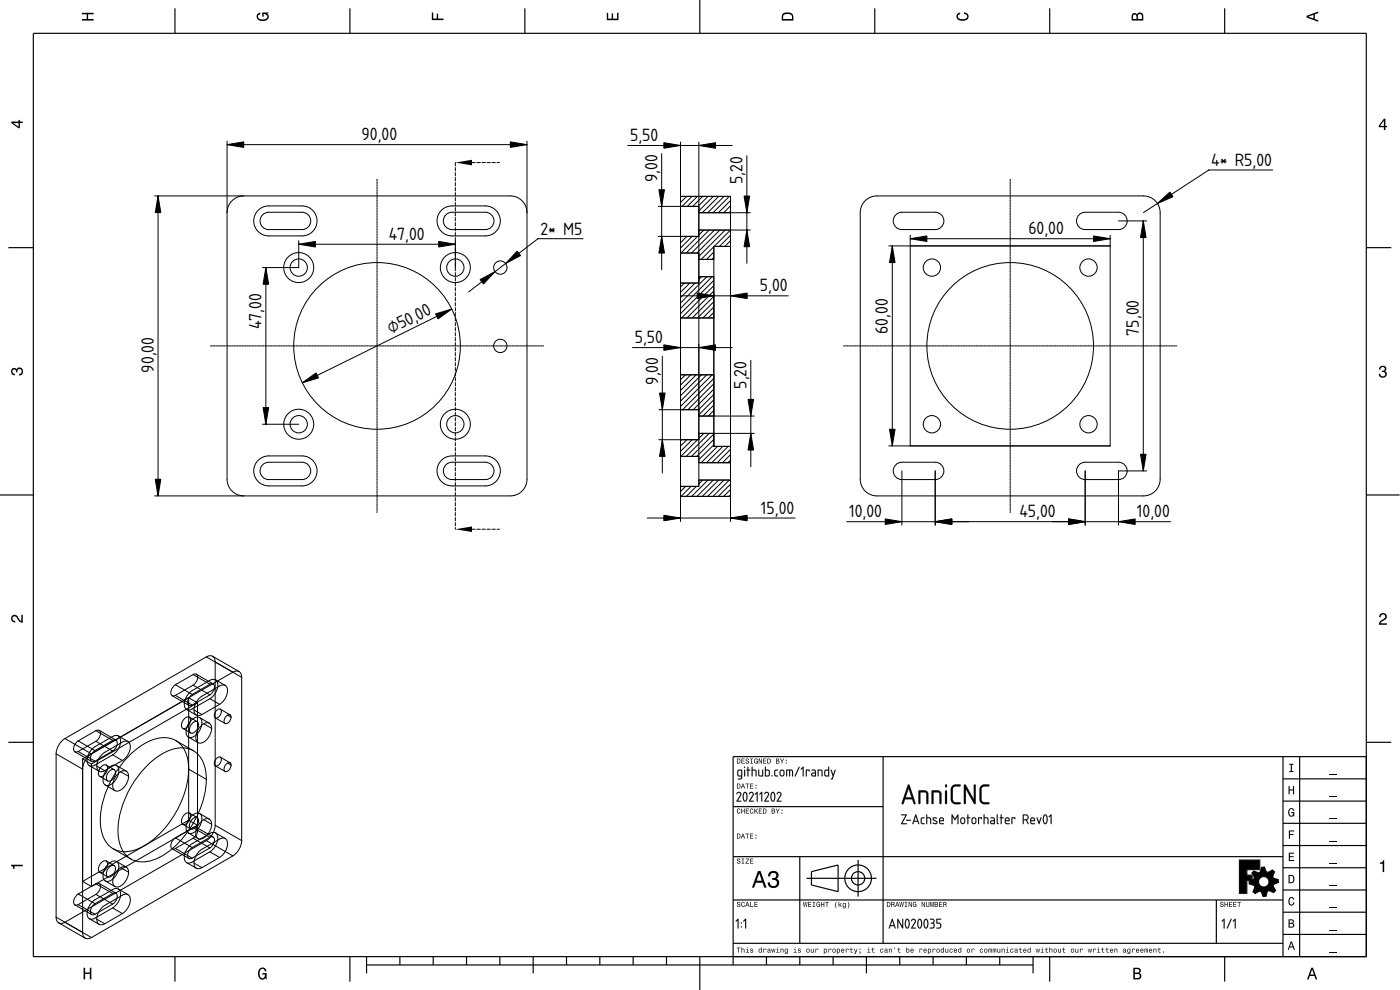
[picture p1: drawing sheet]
<svg xmlns="http://www.w3.org/2000/svg" width="420mm" height="297mm" viewBox="0 0 420 297" stroke-linecap="round" stroke-linejoin="round" font-family="sans-serif">
<defs><g id="words">
<g font-size="5">
<text x="108.5" y="42.1">90,00</text>
<text x="189.1" y="42.3">5,50</text>
<text x="363.5" y="49.7">4* R5,00</text>
<text x="197.3" y="54.6" transform="rotate(-90 197.3 54.6)">9,00</text>
<text x="222.8" y="55.2" transform="rotate(-90 222.8 55.2)">5,20</text>
<text x="116.7" y="72">47,00</text>
<text x="162.2" y="70.5">2* M5</text>
<text x="308.6" y="70.3">60,00</text>
<text x="228.1" y="87.5">5,00</text>
<text x="78.5" y="98.8" transform="rotate(-90 78.5 98.8)">47,00</text>
<text x="117.3" y="100.3" transform="rotate(-26 117.3 100.3)">⌀50,00</text>
<text x="266.5" y="100.2" transform="rotate(-90 266.5 100.2)">60,00</text>
<text x="341.8" y="100.7" transform="rotate(-90 341.8 100.7)">75,00</text>
<text x="190.5" y="103">5,50</text>
<text x="46.1" y="111.8" transform="rotate(-90 46.1 111.8)">90,00</text>
<text x="197.5" y="115.5" transform="rotate(-90 197.5 115.5)">9,00</text>
<text x="224" y="116.6" transform="rotate(-90 224 116.6)">5,20</text>
<text x="228.3" y="154.1">15,00</text>
<text x="254.8" y="155.2">10,00</text>
<text x="305.9" y="155.2">45,00</text>
<text x="341.2" y="155.2">10,00</text>
</g>
</g></defs>
<g fill="none" stroke="#000" stroke-width=".35">
<path d="M10 10h400v277h-400zM52.5 2.5v7.5M105 2.5v7.5M157.5 2.5v7.5M210 0v10M262.5 2.5v7.5M315 2.5v7.5M367.5 2.5v7.5M2.5 74.3h7.5M410 74.3h7.5M0 148.5h10M410 148.5h10"/>
<path d="M2.5 222.7h7.5M265 227v56M385 233.7h25M385 227v60M390 227v60M410 222.7h7.5M410 227h-190v62.5M220 257h165M220 242h45M240 257v26M257.5 258v11M385 253.7h25"/>
<path d="M385 247h25M385 240.4h25M220 270h165M242 263.5h21M243.5 261.5l8-2v8l-8-2zM365 270v13M385 273.7h25M385 267h25M385 260.4h25M52.5 287v7.5M105 287v7.5M110 289.5h200"/>
<path d="M110 287v5M120 287v2.5M130 287v2.5M140 287v2.5M150 287v2.5M160 287v5M170 287v2.5M180 287v2.5M190 287v2.5M200 287v2.5M210 287v10M220 283h165"/>
<path d="M230 287v2.5M240 287v2.5M250 287v2.5M260 287v5M270 287v2.5M280 287v2.5M290 287v2.5M300 287v2.5M310 287v5M315 287v7.5M367.5 287v7.5M385 280.4h25"/>
<circle cx="257.5" cy="263.5" r="4"/>
<circle cx="257.5" cy="263.5" r="2"/>
</g>
<g fill="#000">
<path d="M136.7 48.8l5-.9v1.7zM136.7 158.8l5-.8v1.6z"/>
<path d="M24.6 3.8h3.5v.5h-1.7v1.4h1.7v.5h-3.5v-.5h1.4v-1.4h-1.4z" fill-rule="evenodd"/>
<path d="M77.3 4.2l.8-.4v.5l-.3 .1a.68 .68 0 0 0-.4 .6 .68 .68 0 0 0 .4 .6 1.68 1.68 0 0 0 2.5-.6 .92 .92 0 0 0-1.2-.8v.8h-.4v-1.3h1.9v.3l-.5 .1 .4 .4a1.19 1.19 0 0 1-.9 1.7 1.9 1.9 0 0 1-2.6-1.2z" fill-rule="evenodd"/>
<path d="M129.6 3.8h.4v1.8h1.1v-1.5h.4v1.5h1.6v.4h-3.5z" fill-rule="evenodd"/>
<path d="M182.1 3.9h.4v1.7h1.1v-1.6h.4v1.6h1.2v-1.8h.4v2.3h-3.5z" fill-rule="evenodd"/>
<path d="M235 4a2.19 2.19 0 0 0-.4 2.2h3.5v-1.2a1.92 1.92 0 0 0-3.1-1zM235.3 4.4l.4-.2a1.44 1.44 0 0 1 2 .8v.7h-2.7l.1-1z" fill-rule="evenodd"/>
<path d="M287.3 4.2l.9-.4v.4l-.3 .1a.66 .66 0 0 0-.5 .6 .66 .66 0 0 0 .4 .6l.5 .2a1.59 1.59 0 0 0 2-.7 .9 .9 0 0 0-1-.8v-.5a1.24 1.24 0 0 1 1.4 1.1 1.24 1.24 0 0 1-1 1.4 1.93 1.93 0 0 1-2.7-1.2z" fill-rule="evenodd"/>
<path d="M339.8 4.2l-.2 2h3.5v-1.4a.98 .98 0 0 0-.7-1 .98 .98 0 0 0-1.2 .6 .84 .84 0 0 0-1.4-.2zM340.2 4.5l.3-.1 .4 .1 .2 1.2h-1.1zM341.6 4.4l.5-.2a.57 .57 0 0 1 .6 .7v.8h-1.2z" fill-rule="evenodd"/>
<path d="M392.1 4.7v.6l3.5 1.2v-.4l-1-.4v-1.4l1-.4v-.4zM392.6 5l1.6-.5v1z" fill-rule="evenodd"/>
<path d="M3.4 36.5v.4l2.1 1.6h.5v-1.6h.8v-.4h-.8v-.5h-.4v.5zM4 36.9h1.6v1.1z" fill-rule="evenodd"/>
<path d="M415.3 35.6l-1.5 2.1v.5h1.5v.8h.5v-.8h.5v-.4h-.5v-2.2zM415.3 36.2v1.6h-1.1z" fill-rule="evenodd"/>
<path d="M3.6 110.7a.86 .86 0 0 1 1.4 .1 1.12 1.12 0 0 1 1.5-.4 1.12 1.12 0 0 1 .3 1.6l-.5 .6-.6 .1v-.5a.72 .72 0 0 0 .9-.6 .72 .72 0 0 0-.8-.8 .72 .72 0 0 0-.6 .9h-.4a.62 .62 0 0 0-.4-.8 .62 .62 0 0 0-.8 .5 .62 .62 0 0 0 .5 .7l.4 .1-.1 .4a1.17 1.17 0 0 1-1-.7 1.17 1.17 0 0 1 .2-1.2z" fill-rule="evenodd"/>
<path d="M414.2 110a1.01 1.01 0 0 1 1.5-.2 1.01 1.01 0 0 1-.1 1.6 1.12 1.12 0 0 1 .5 1.5 1.12 1.12 0 0 1-1.6 .4l-.6-.6-.1-.6h.4a.72 .72 0 0 0 .7 .9 .72 .72 0 0 0 .8-.8 .72 .72 0 0 0-1-.6v-.4a.62 .62 0 0 0 .9-.4 .62 .62 0 0 0-.5-.8 .62 .62 0 0 0-.8 .6v.3h-.4z" fill-rule="evenodd"/>
<path d="M3.6 184.8a1.22 1.22 0 0 1 2 .7l.8 .8v-1.9h.4v2.5a2.76 2.76 0 0 1-2-1.8 .69 .69 0 0 0-1.1 .4 .69 .69 0 0 0 .9 .8v.5a1.19 1.19 0 0 1-1.2-.7 1.19 1.19 0 0 1 .2-1.3z" fill-rule="evenodd"/>
<path d="M414.2 184.3a1.18 1.18 0 0 1 1.9 .2 1.18 1.18 0 0 1-.9 1.7l-.9 .8h1.9v.5h-2.4a2.76 2.76 0 0 1 1.8-2.1 .69 .69 0 0 0-.5-1.1 .69 .69 0 0 0-.7 .9h-.5z" fill-rule="evenodd"/>
<path d="M221.2 227.6v1.5h.5a.77 .77 0 0 0 .6-.7 .77 .77 0 0 0-.6-.8zM221.4 227.8a.58 .58 0 0 1 .6 .6 .58 .58 0 0 1-.6 .5zM222.5 227.6v1.5h1v-.2h-.8v-.5h.7v-.2h-.7v-.4h.8v-.2zM223.9 227.7a.6 .6 0 0 0 0 .7 .6 .6 0 0 0 .7 .2 .33 .33 0 0 1-.3 .4 .33 .33 0 0 1-.4-.4h-.2a.54 .54 0 0 0 .6 .6 .54 .54 0 0 0 .5-.7 .54 .54 0 0 0-.7-.3 .28 .28 0 0 1 .1-.5 .28 .28 0 0 1 .4 .4h.2l-.1-.3-.2-.2zM225.2 227.6v.2h.3v1.1h-.3v.2h.8v-.2h-.3v-1.1h.3v-.2zM226.5 227.8a.72 .72 0 0 0-.2 .9 .72 .72 0 0 0 .9 .3l.2 .1v-.8h-.5v.2h.3l-.2 .4a.52 .52 0 0 1-.6-.6 .52 .52 0 0 1 .7-.4l.3 .2-.3-.5zM227.7 227.6v1.5h.2v-1.2l.5 1.2h.3v-1.5h-.2v1.2l-.6-1.2zM229 227.6v1.5h1v-.2h-.8v-.5h.7v-.2h-.7v-.4h.8v-.2zM230.3 227.6v1.5h.5a.77 .77 0 0 0 .6-.7 .77 .77 0 0 0-.6-.8zM230.5 227.8a.58 .58 0 0 1 .6 .6 .58 .58 0 0 1-.6 .5zM232.9 227.6v1.5h.6a.42 .42 0 0 0 .4-.3 .42 .42 0 0 0-.2-.5l.1-.2-.1-.4zM233.1 227.8h.3a.23 .23 0 0 1 .3 .2 .23 .23 0 0 1-.3 .2h-.3zM233.1 228.4h.3a.26 .26 0 0 1 .3 .3 .26 .26 0 0 1-.3 .2h-.3zM234.1 227.6l.5 .9v.6h.2v-.6l.5-.9h-.2l-.4 .7-.4-.7zM235.8 228.8v.3h.3v-.3zM235.8 227.9v.4h.3v-.4z" fill-rule="evenodd"/>
<path d="M221.2 235.1v1.5h.5a.77 .77 0 0 0 .6-.7 .77 .77 0 0 0-.6-.8zM221.4 235.3a.58 .58 0 0 1 .6 .6 .58 .58 0 0 1-.6 .5zM222.9 235.1l-.6 1.5h.2l.2-.4h.6l.1 .4h.2l-.5-1.5zM223 235.3l.2 .7h-.5zM223.7 235.1v.2h.5v1.3h.2v-1.3h.4v-.2zM225.1 235.1v1.5h1v-.2h-.8v-.5h.7v-.2h-.7v-.4h.8v-.2zM226.7 236.3v.3h.3v-.3zM226.7 235.4v.4h.3v-.4z" fill-rule="evenodd"/>
<path d="M386.7 235.8h.3v1.1h1v-1.1h.4v2.5h-.4v-1.1h-1v1.1h-.3z" fill-rule="evenodd"/>
<path d="M386.9 229.2h1.3v.3h-.5v1.9h.5v.3h-1.3v-.3h.5v-1.9h-.5z" fill-rule="evenodd"/>
<path d="M3.3 259.5h3.5v.4h-2.5v.8h-.3a.77 .77 0 0 0-.7-.9z" fill-rule="evenodd"/>
<path d="M221.3 257.7a.6 .6 0 0 0 0 .7 .6 .6 0 0 0 .7 .2 .33 .33 0 0 1-.3 .4 .33 .33 0 0 1-.4-.4h-.2a.54 .54 0 0 0 .6 .6 .54 .54 0 0 0 .5-.7 .54 .54 0 0 0-.7-.3 .28 .28 0 0 1 .1-.5 .28 .28 0 0 1 .4 .4h.2l-.1-.3-.2-.2zM222.6 257.6v.2h.3v1.1h-.3v.2h.8v-.2h-.3v-1.1h.3v-.2zM223.8 257.6v.2h.8l-.9 1.3h1.1v-.2h-.8l.8-1.3zM225.1 257.6v1.5h1v-.2h-.8v-.5h.7v-.2h-.7v-.4h.8v-.2z" fill-rule="evenodd"/>
<path d="M221.2 250.1v1.5h.5a.77 .77 0 0 0 .6-.7 .77 .77 0 0 0-.6-.8zM221.4 250.3a.58 .58 0 0 1 .6 .6 .58 .58 0 0 1-.6 .5zM222.9 250.1l-.6 1.5h.2l.2-.4h.6l.1 .4h.2l-.5-1.5zM223 250.3l.2 .7h-.5zM223.7 250.1v.2h.5v1.3h.2v-1.3h.4v-.2zM225.1 250.1v1.5h1v-.2h-.8v-.5h.7v-.2h-.7v-.4h.8v-.2zM226.7 251.3v.3h.3v-.3zM226.7 250.4v.4h.3v-.4z" fill-rule="evenodd"/>
<path d="M221.3 242.8a.72 .72 0 0 0-.2 .9 .72 .72 0 0 0 1 .3l.1-.4-.4 .3a.56 .56 0 0 1-.5-.5 .56 .56 0 0 1 .6-.6l.3 .3-.3-.5zM222.5 242.6v1.5h.2v-.7h.6v.7h.2v-1.5h-.2v.6h-.6v-.6zM223.8 242.6v1.5h1v-.2h-.8v-.5h.7v-.2h-.7v-.4h.8v-.2zM225.2 242.8a.72 .72 0 0 0-.2 .9 .72 .72 0 0 0 1 .3l.1-.4-.4 .3a.56 .56 0 0 1-.4-.5 .56 .56 0 0 1 .5-.6l.3 .3-.3-.5zM226.4 242.6v1.5h.2l.2-.7 .5 .7h.2l-.6-.9 .6-.6h-.2l-.7 .7v-.7zM227.7 242.6v1.5h1v-.2h-.8v-.5h.7v-.2h-.7v-.4h.8v-.2zM229 242.6v1.5h.5a.77 .77 0 0 0 .6-.7 .77 .77 0 0 0-.6-.8zM229.2 242.8a.58 .58 0 0 1 .6 .6 .58 .58 0 0 1-.6 .5zM231.6 242.6v1.5h.5a.42 .42 0 0 0 .5-.3 .42 .42 0 0 0-.2-.5l.1-.2-.1-.4zM231.8 242.8h.3a.23 .23 0 0 1 .3 .2 .23 .23 0 0 1-.3 .2h-.3zM231.8 243.4h.3a.26 .26 0 0 1 .3 .3 .26 .26 0 0 1-.3 .2h-.3zM232.8 242.6l.5 .9v.6h.2v-.6l.5-.9h-.2l-.4 .7-.4-.7zM234.5 243.8v.3h.3v-.3zM234.5 242.9v.4h.3v-.4z" fill-rule="evenodd"/>
<path d="M372 258.1h6.1v2.8h-3.9v1.7h1.6v1.5h-1.6v3.9h-2.2z" fill-rule="evenodd"/>
<path d="M386.8 255.8h1.5v.3h-1.2v.8h1.1v.3h-1.1v.8h1.3v.3h-1.6z" fill-rule="evenodd"/>
<path d="M386.8 249.2h1.6v.3h-1.3v.7h1.1v.3h-1.1v1.2h-.3z" fill-rule="evenodd"/>
<path d="M386.9 242.8a.85 .85 0 0 1 .9-.3 .85 .85 0 0 1 .6 .8h-.3l-.4-.5a1.04 1.04 0 0 0-.8 .9 1.04 1.04 0 0 0 .6 1.1l.4-.2 .2-.6h-.6v-.3h.9v1.3l-.2-.3-.5 .3a1.2 1.2 0 0 1-1-1.8z" fill-rule="evenodd"/>
<path d="M221.3 270.7a.6 .6 0 0 0 0 .7 .6 .6 0 0 0 .7 .2 .33 .33 0 0 1-.3 .4 .33 .33 0 0 1-.4-.4h-.2a.54 .54 0 0 0 .6 .6 .54 .54 0 0 0 .5-.7 .54 .54 0 0 0-.7-.3 .28 .28 0 0 1 .1-.5 .28 .28 0 0 1 .4 .4h.2l-.1-.2-.2-.3zM222.6 270.8a.72 .72 0 0 0-.2 .9 .72 .72 0 0 0 1 .3l.1-.4-.4 .3a.56 .56 0 0 1-.5-.5 .56 .56 0 0 1 .6-.6l.3 .3-.3-.5zM224.2 270.6l-.6 1.5h.2l.2-.4h.6l.1 .4h.2l-.5-1.5zM224.3 270.8l.2 .7h-.5zM225.1 270.6v1.5h1v-.2h-.8v-1.3zM226.4 270.6v1.5h1v-.2h-.8v-.5h.7v-.2h-.7v-.4h.8v-.2z" fill-rule="evenodd"/>
<path d="M227.5 261.3l-1.8 5h.6l.6-1.4h2l.5 1.4h.7l-1.9-5zM227.9 262l.7 2.2h-1.5zM230.9 261.7l-.4 1.2h.6a.88 .88 0 0 1 .5-1.1 .88 .88 0 0 1 1.1 .4 .88 .88 0 0 1-.3 1.2h-.6v.6a1.03 1.03 0 0 1 1.3 .6 1.03 1.03 0 0 1-.7 1.4 1.03 1.03 0 0 1-1.3-.8l-.1-.4h-.6a1.68 1.68 0 0 0 2.1 1.7 1.68 1.68 0 0 0 .9-2.7l-.3-.2a1.29 1.29 0 0 0 .5-1.5 1.29 1.29 0 0 0-1.5-.8z" fill-rule="evenodd"/>
<path d="M241 270.6l.3 1.5h.2l.2-1.3 .2 1.3h.2l.2-1.5h-.1l-.2 1.3-.2-1.3h-.2l-.2 1.3-.2-1.3zM242.5 270.6v1.5h1v-.2h-.8v-.5h.7v-.2h-.7v-.4h.8v-.2zM243.9 270.6v.2h.3v1.1h-.3v.2h.8v-.2h-.3v-1.1h.3v-.2zM245.2 270.8a.72 .72 0 0 0-.2 .9 .72 .72 0 0 0 .9 .3l.2 .1v-.8h-.5v.2h.3l-.2 .4a.52 .52 0 0 1-.6-.6 .52 .52 0 0 1 .8-.4l.2 .2-.3-.5zM246.4 270.6v1.5h.2v-.7h.6v.7h.2v-1.5h-.2v.6h-.6v-.6zM247.6 270.6v.2h.5v1.3h.2v-1.3h.4v-.2zM250.9 270.6a1.35 1.35 0 0 0 .2 1.9 1.84 1.84 0 0 1 0-1.9zM251.7 270.6v1.5h.2l.2-.6 .3 .6h.2l-.4-.7 .4-.4-.7 .5v-.9zM253 271.1a.55 .55 0 0 0-.1 .8 .55 .55 0 0 0 .8 0 .41 .41 0 0 1-.3 .5 .41 .41 0 0 1-.5-.2 .47 .47 0 0 0 .6 .4 .47 .47 0 0 0 .3-.5v-1.1l-.1 .1-.4-.2zM253.1 271.2l.1-.1a.39 .39 0 0 1 .5 .4 .39 .39 0 0 1-.6 .4zM254.4 270.6a1.85 1.85 0 0 1 0 1.9 1.22 1.22 0 0 0 0-1.9z" fill-rule="evenodd"/>
<path d="M266.2 270.6v1.5h.5a.77 .77 0 0 0 .6-.7 .77 .77 0 0 0-.6-.8zM266.4 270.8a.58 .58 0 0 1 .6 .6 .58 .58 0 0 1-.6 .5zM267.5 270.6v1.5h.2v-.6a.45 .45 0 0 1 .5 .1 .45 .45 0 0 1 .1 .5h.2l-.2-.7a.42 .42 0 0 0 .1-.5 .42 .42 0 0 0-.4-.3zM267.7 270.8h.2a.26 .26 0 0 1 .3 .3 .26 .26 0 0 1-.3 .2h-.2zM269.2 270.6l-.6 1.5h.2l.2-.4h.6l.1 .4h.2l-.5-1.5zM269.3 270.8l.2 .7h-.4zM269.9 270.6l.3 1.5h.2l.2-1.3 .2 1.3h.2l.2-1.5h-.1l-.2 1.3-.2-1.3h-.2l-.2 1.3-.2-1.3zM271.5 270.6v.2h.3v1.1h-.3v.2h.8v-.2h-.3v-1.1h.3v-.2zM272.7 270.6v1.5h.2v-1.2l.5 1.2h.3v-1.5h-.2v1.2l-.6-1.2zM274.1 270.8a.72 .72 0 0 0-.2 .9 .72 .72 0 0 0 .9 .3l.2 .1v-.8h-.5v.2h.3l-.2 .4a.52 .52 0 0 1-.6-.6 .52 .52 0 0 1 .8-.4l.2 .2-.3-.5zM276.6 270.6v1.5h.2v-1.2l.6 1.2h.2v-1.5h-.2v1.2l-.6-1.2zM277.9 270.6v.9a.52 .52 0 0 0 .5 .7 .52 .52 0 0 0 .5-.7v-.9h-.2v1a.33 .33 0 0 1-.3 .4 .33 .33 0 0 1-.3-.4v-1zM279.2 270.6v1.5h.1v-1.4l.3 1.4h.2l.3-1.4v1.4h.1v-1.5h-.2l-.3 1.3-.3-1.3zM280.5 270.6v1.5h.6a.42 .42 0 0 0 .4-.3 .42 .42 0 0 0-.2-.5l.2-.2-.1-.4zM280.7 270.8h.3a.23 .23 0 0 1 .3 .2 .23 .23 0 0 1-.3 .2h-.3zM280.7 271.4h.3a.26 .26 0 0 1 .3 .3 .26 .26 0 0 1-.3 .2h-.3zM281.8 270.6v1.5h1v-.2h-.8v-.5h.7v-.2h-.7v-.4h.8v-.2zM283.1 270.6v1.5h.2v-.6a.45 .45 0 0 1 .5 .1 .45 .45 0 0 1 .1 .5h.2l-.2-.7a.42 .42 0 0 0 .1-.5 .42 .42 0 0 0-.4-.3zM283.3 270.8h.3a.26 .26 0 0 1 .3 .3 .26 .26 0 0 1-.4 .2h-.2z" fill-rule="evenodd"/>
<path d="M366.3 270.7a.6 .6 0 0 0 .1 .7 .6 .6 0 0 0 .6 .2 .33 .33 0 0 1-.3 .4 .33 .33 0 0 1-.4-.4h-.1a.54 .54 0 0 0 .5 .6 .54 .54 0 0 0 .5-.7 .54 .54 0 0 0-.7-.3 .28 .28 0 0 1 .2-.5 .28 .28 0 0 1 .3 .4h.2v-.2l-.3-.3zM367.5 270.6v1.5h.2v-.7h.6v.7h.2v-1.5h-.2v.6h-.6v-.6zM368.8 270.6v1.5h1v-.2h-.8v-.5h.7v-.2h-.7v-.4h.8v-.2zM370.1 270.6v1.5h1v-.2h-.8v-.5h.7v-.2h-.7v-.4h.8v-.2zM371.3 270.6v.2h.5v1.3h.2v-1.3h.4v-.2z" fill-rule="evenodd"/>
<path d="M376.3 261.3l-.6 .7 .8 1.3-.2 .5-1.4 .6v.8l1.5 .4 .2 .6-.6 1.3 .7 .6 1.3-.7 .5 .2 .6 1.4 .8-.1 .4-1.4 .6-.3 1.3 .6 .6-.6-.7-1.3 .2-.6 1.4-.5-.1-.9-1.4-.4-.3-.5 .6-1.4-.6-.6-1.3 .8-.6-.2-.5-1.4h-.9l-.4 1.5-.5 .2zM377.7 264.6a1.57 1.57 0 0 1 3.1 0 1.57 1.57 0 0 1-3.1 0z" fill-rule="evenodd"/>
<path d="M386.7 262.5v2.5h.8a1.28 1.28 0 0 0 1-1.2 1.28 1.28 0 0 0-1-1.3zM387 262.8a.96 .96 0 0 1 1.1 1 .96 .96 0 0 1-1.1 .9z" fill-rule="evenodd"/>
<path d="M386.7 275.8v2.5h.9a.7 .7 0 0 0 .8-.5 .7 .7 0 0 0-.4-.8l.3-.5a.62 .62 0 0 0-.7-.7zM387 276.1h.6a.38 .38 0 0 1 .4 .4 .38 .38 0 0 1-.5 .4h-.5zM387 277.2h.6a.44 .44 0 0 1 .5 .4 .44 .44 0 0 1-.5 .4h-.6z" fill-rule="evenodd"/>
<path d="M386.9 269.4a.85 .85 0 0 1 .9-.3 .85 .85 0 0 1 .6 .8h-.3l-.4-.5a1.05 1.05 0 0 0-.8 1 1.05 1.05 0 0 0 .7 1l.3-.1 .2-.6h.4a.89 .89 0 0 1-.8 1 .89 .89 0 0 1-1-.7z" fill-rule="evenodd"/>
<path d="M414.1 258.8a.77 .77 0 0 0 1-.7h.3v3.6h-.4v-2.5h-.9z" fill-rule="evenodd"/>
<path d="M25.1 290.4h.5v1.4h1.4v-1.4h.4v3.5h-.4v-1.7h-1.4v1.7h-.5z" fill-rule="evenodd"/>
<path d="M77.8 290.8a1.2 1.2 0 0 1 1.3-.5 1.2 1.2 0 0 1 .9 1.1h-.5l-.1-.3a.68 .68 0 0 0-.6-.4 .68 .68 0 0 0-.7 .3 1.68 1.68 0 0 0 .7 2.5 .92 .92 0 0 0 .7-1.1h-.8v-.4h1.3v1.9h-.2l-.1-.5-.4 .4a1.19 1.19 0 0 1-1.8-.9v-1.6z" fill-rule="evenodd"/>
<path d="M221.1 284.3v.2h.5v1.3h.2v-1.3h.4v-.2zM222.5 284.3v1.5h.2v-.8l.3-.2 .2 .2v.8h.2v-.7a.38 .38 0 0 0-.2-.5 .38 .38 0 0 0-.5 .2v-.5zM223.9 284.7l.3 .2v.8l-.4 .1h1l-.4-.1v-1zM224.2 284.3l.2 .2zM225.3 284.7l-.1 .5 .6 .2a.26 .26 0 0 1-.2 .3 .26 .26 0 0 1-.3-.2h-.2a.42 .42 0 0 0 .6 .4 .42 .42 0 0 0 .1-.7l-.5-.3 .3-.1 .4 .2-.1-.3zM227.8 284.8a.54 .54 0 0 0-.2 .8 .54 .54 0 0 0 .8 0l.2 .2v-1.5h-.2v.5l-.3-.2zM227.9 284.9l.1-.1a.39 .39 0 0 1 .4 .4 .39 .39 0 0 1-.5 .4zM229.1 284.7v1.1h.2l.1-.9 .6 .1a.38 .38 0 0 0-.3-.4 .38 .38 0 0 0-.4 .2zM230.5 284.7l-.2 .3 .6-.2 .1 .3a.42 .42 0 0 0-.7 .2 .42 .42 0 0 0 .3 .6l.7-.2-.2-1zM230.5 285.4a.25 .25 0 0 1 .5 0 .25 .25 0 0 1-.5 0zM231.4 284.7l.3 1.1h.2l.2-1 .2 1h.1l.3-1.1h-.2l-.2 .9-.1-.9h-.2l-.2 .9-.2-.9zM233 284.7l.3 .2v.8l-.4 .1h1l-.4-.1v-1zM233.3 284.3l.2 .2zM234.2 284.7v1.1h.2v-.8l.3-.2 .2 .2 .1 .8h.1v-.7a.38 .38 0 0 0-.2-.5 .38 .38 0 0 0-.5 .2zM235.6 284.8a.55 .55 0 0 0-.1 .8 .55 .55 0 0 0 .8 0 .41 .41 0 0 1-.3 .5 .41 .41 0 0 1-.5-.2 .47 .47 0 0 0 .6 .4 .47 .47 0 0 0 .3-.5v-1.1l-.1 .1-.4-.2zM235.7 284.9l.1-.1a.39 .39 0 0 1 .5 .4 .39 .39 0 0 1-.6 .4zM238.2 284.7l.3 .2v.8l-.4 .1h1l-.4-.1v-1zM238.5 284.3l.2 .2zM239.6 284.7l-.1 .5 .6 .2a.26 .26 0 0 1-.2 .3 .26 .26 0 0 1-.3-.2h-.2a.42 .42 0 0 0 .6 .4 .42 .42 0 0 0 .2-.7l-.6-.3 .3-.1 .4 .2-.1-.3zM242 285.3a.57 .57 0 0 0 1.1 0 .57 .57 0 0 0-1.1 0zM242.3 284.9l.1-.1a.4 .4 0 0 1 .4 .5 .4 .4 0 0 1-.5 .3zM243.3 284.7v.7a.38 .38 0 0 0 .3 .4 .38 .38 0 0 0 .5-.2l.1 .2v-1.1h-.1l-.1 .8-.3 .2-.2-.2v-.8zM244.7 284.7v1.1h.2l.1-.9 .6 .1a.38 .38 0 0 0-.3-.4 .38 .38 0 0 0-.4 .2zM247.2 284.7v1.6h.2l.1-.6a.53 .53 0 0 0 .8-.5 .53 .53 0 0 0-.9-.4zM247.5 284.9l.1-.1a.39 .39 0 0 1 .4 .5 .39 .39 0 0 1-.5 .3zM248.6 284.7v1.1h.2l.1-.9 .6 .1a.38 .38 0 0 0-.3-.4 .38 .38 0 0 0-.4 .2zM249.8 285.3a.57 .57 0 0 0 1.1 0 .57 .57 0 0 0-1.1 0zM250.1 284.9l.1-.1a.4 .4 0 0 1 .4 .5 .4 .4 0 0 1-.5 .3zM251.1 284.7v1.6h.2l.1-.6a.53 .53 0 0 0 .8-.5 .53 .53 0 0 0-.9-.4zM251.4 284.9l.1-.1a.39 .39 0 0 1 .4 .5 .39 .39 0 0 1-.5 .3zM252.6 284.8a.57 .57 0 0 0-.1 .8 .57 .57 0 0 0 .8 0l.1-.1-.6 .2-.2-.4h.8l-.1-.5-.4-.2zM252.7 284.9l.3-.1 .2 .3h-.6zM253.8 284.7v1.1h.2l.1-.9 .6 .1a.38 .38 0 0 0-.3-.4 .38 .38 0 0 0-.4 .2zM255.3 284.4v.3l-.3 .2h.3l.1 .9h.5l-.4-.4v-.5h.4v-.2h-.4v-.3zM256.3 284.7l.4 1.2-.4 .3h.4l.6-1.5h-.2l-.3 .9-.3-.9zM258 284.7v.3h.3v-.3zM258 285.5l.1 .4-.2 .4 .4-.5v-.3zM260.4 284.7l.3 .2v.8l-.4 .1h.9l-.4-.1v-1zM260.7 284.3l.2 .2zM261.8 284.4v.3l-.3 .2h.3l.1 .9h.5l-.4-.4v-.5h.4v-.2h-.4v-.3zM264.3 284.8a.57 .57 0 0 0-.1 .8 .57 .57 0 0 0 .9 0l-.2-.2a.32 .32 0 0 1-.5 .1 .32 .32 0 0 1 0-.5 .32 .32 0 0 1 .5 0h.2l-.3-.4zM265.6 284.7l-.1 .3 .5-.2 .1 .3a.42 .42 0 0 0-.6 .2 .42 .42 0 0 0 .3 .6l.4-.2 .2 .1-.1-.8-.2-.4zM265.6 285.4a.25 .25 0 0 1 .5 0 .25 .25 0 0 1-.5 0zM266.8 284.7v1.1h.2v-.8l.3-.2 .2 .2v.8h.2v-.7a.38 .38 0 0 0-.3-.5 .38 .38 0 0 0-.4 .2zM268.4 284.3l.2 .6zM269.6 284.4v.3l-.3 .2h.3l.1 .9h.6l-.5-.4v-.5h.5v-.2h-.5v-.3zM272 284.3v1.5l.2-.2a.5 .5 0 0 0 .7-.4 .5 .5 0 0 0-.7-.4v-.5zM272.2 284.9l.1-.1a.39 .39 0 0 1 .4 .5 .39 .39 0 0 1-.5 .3zM273.4 284.8a.57 .57 0 0 0-.1 .8 .57 .57 0 0 0 .8 0l.1-.1-.6 .2-.2-.4h.8l-.1-.5-.4-.2zM273.5 284.9l.3-.1 .2 .3h-.6zM276 284.7v1.1h.1l.1-.9 .7 .1a.38 .38 0 0 0-.3-.4 .38 .38 0 0 0-.5 .2zM277.3 284.8a.57 .57 0 0 0-.1 .8 .57 .57 0 0 0 .8 0l.1-.1-.6 .2-.2-.4h.8l-.1-.5-.4-.2zM277.4 284.9l.4-.1 .1 .3h-.6zM278.5 284.7v1.6h.2v-.6a.53 .53 0 0 0 .8-.5 .53 .53 0 0 0-.8-.4zM278.7 284.9l.1-.1a.39 .39 0 0 1 .5 .5 .39 .39 0 0 1-.6 .3zM279.9 284.7v1.1h.1l.1-.9 .7 .1a.38 .38 0 0 0-.3-.4 .38 .38 0 0 0-.5 .2zM281 285.3a.6 .6 0 0 0 1.2 0 .6 .6 0 0 0-1.2 0zM281.3 284.9l.1-.1a.4 .4 0 0 1 .4 .5 .4 .4 0 0 1-.5 .3zM282.4 284.8a.54 .54 0 0 0-.1 .8 .54 .54 0 0 0 .8 0l.2 .2v-1.5h-.2v.5l-.3-.2zM282.6 284.9l.1-.1a.39 .39 0 0 1 .4 .4 .39 .39 0 0 1-.5 .4zM283.7 284.7v.7a.38 .38 0 0 0 .2 .4 .38 .38 0 0 0 .5-.2l.2 .2v-1.1h-.2v.8l-.3 .2-.2-.2v-.8zM285.1 284.8a.57 .57 0 0 0-.1 .8 .57 .57 0 0 0 .9 0l-.2-.2a.32 .32 0 0 1-.4 .1 .32 .32 0 0 1 0-.5 .32 .32 0 0 1 .4 0h.2l-.3-.4zM286.4 284.8a.57 .57 0 0 0-.1 .8 .57 .57 0 0 0 .8 0l.1-.1-.6 .2-.1-.4h.7l-.1-.5-.4-.2zM286.5 284.9l.4-.1 .1 .3h-.5zM287.6 284.8a.54 .54 0 0 0-.1 .8 .54 .54 0 0 0 .8 0l.2 .2v-1.5h-.2v.5l-.3-.2zM287.8 284.9l.1-.1a.39 .39 0 0 1 .4 .4 .39 .39 0 0 1-.5 .4zM290.1 285.3a.6 .6 0 0 0 1.2 0 .6 .6 0 0 0-1.2 0zM290.4 284.9l.1-.1a.4 .4 0 0 1 .5 .5 .4 .4 0 0 1-.6 .3zM291.6 284.7v1.1h.2v-.9l.7 .1a.38 .38 0 0 0-.3-.4 .38 .38 0 0 0-.5 .2zM294.2 284.8a.57 .57 0 0 0-.1 .8 .57 .57 0 0 0 .9 0l-.2-.2a.32 .32 0 0 1-.4 .1 .32 .32 0 0 1 0-.5 .32 .32 0 0 1 .4 0h.2l-.3-.4zM295.3 285.3a.6 .6 0 0 0 1.2 0 .6 .6 0 0 0-1.2 0zM295.6 284.9l.1-.1a.4 .4 0 0 1 .5 .5 .4 .4 0 0 1-.6 .3zM296.6 284.7v1.1h.2l.2-1 .1 1h.1l.2-1 .1 1h.2l-.1-1.2zM297.9 284.7v1.1h.2l.2-1 .1 1h.1l.2-1 .1 1h.2l-.1-1.2zM299.3 284.7v.7a.38 .38 0 0 0 .3 .4 .38 .38 0 0 0 .4-.2l.2 .2v-1.1h-.2v.8l-.3 .2-.2-.2v-.8zM300.6 284.7v1.1h.2v-.8l.3-.2 .2 .2v.8h.2v-.7a.38 .38 0 0 0-.3-.5 .38 .38 0 0 0-.4 .2zM302 284.7l.3 .2v.8l-.4 .1h1l-.4-.1v-1zM302.3 284.3l.2 .2zM303.3 284.8a.57 .57 0 0 0-.1 .8 .57 .57 0 0 0 .9 0l-.1-.2a.32 .32 0 0 1-.5 .1 .32 .32 0 0 1 0-.5 .32 .32 0 0 1 .4 0h.2l-.2-.4zM304.6 284.7l-.1 .3 .3-.2a.23 .23 0 0 1 .3 0 .23 .23 0 0 1 0 .3 .42 .42 0 0 0-.6 .2 .42 .42 0 0 0 .3 .6l.7-.2-.2-1zM304.7 285.4a.25 .25 0 0 1 .5 0 .25 .25 0 0 1-.5 0zM306.1 284.4v.3l-.4 .2h.4v.9h.6l-.4-.4v-.5h.4v-.2h-.4v-.3zM307.2 284.8a.57 .57 0 0 0-.1 .8 .57 .57 0 0 0 .9 0v-.1l-.5 .2-.2-.4h.7l-.1-.5-.3-.2zM307.4 284.9l.3-.1 .1 .3h-.5zM308.5 284.8a.54 .54 0 0 0-.2 .8 .54 .54 0 0 0 .8 0l.2 .2v-1.5h-.2v.5l-.3-.2zM308.6 284.9l.1-.1a.39 .39 0 0 1 .4 .4 .39 .39 0 0 1-.5 .4zM310.8 284.7l.3 1.1h.2l.2-1 .1 1h.2l.3-1.1h-.2l-.2 .9-.1-.9h-.2l-.2 .9-.2-.9zM312.4 284.7l.3 .2v.8l-.4 .1h1l-.4-.1v-1zM312.7 284.3l.2 .2zM313.9 284.4v.3l-.4 .2h.4v.9h.6l-.4-.4v-.5h.4v-.2h-.4v-.3zM314.9 284.3v1.5h.2v-.8l.3-.2 .2 .2v.8h.2v-.7a.38 .38 0 0 0-.2-.5 .38 .38 0 0 0-.5 .2v-.5zM316.2 285.3a.57 .57 0 0 0 1.1 0 .57 .57 0 0 0-1.1 0zM316.4 284.9l.1-.1a.4 .4 0 0 1 .5 .5 .4 .4 0 0 1-.6 .3zM317.5 284.7v.7a.38 .38 0 0 0 .3 .4 .38 .38 0 0 0 .4-.2l.2 .2v-1.1h-.2v.8l-.3 .2-.2-.2v-.8zM319.1 284.4v.3l-.3 .2h.3l.1 .9h.5l-.4-.4v-.5h.4v-.2h-.4v-.3zM321.4 285.3a.57 .57 0 0 0 1.1 0 .57 .57 0 0 0-1.1 0zM321.6 284.9l.1-.1a.4 .4 0 0 1 .5 .5 .4 .4 0 0 1-.6 .3zM322.7 284.7v.7a.38 .38 0 0 0 .3 .4 .38 .38 0 0 0 .4-.2l.2 .2v-1.1h-.2v.8l-.3 .2-.2-.2v-.8zM324.1 284.7v1.1h.2l.1-.9 .6 .1a.38 .38 0 0 0-.3-.4 .38 .38 0 0 0-.4 .2zM326.4 284.7l.3 1.1h.2l.2-1 .2 1h.1l.3-1.1h-.2l-.2 .9-.1-.9h-.2l-.2 .9-.2-.9zM328 284.7v1.1h.2l.1-.9 .6 .1a.38 .38 0 0 0-.3-.4 .38 .38 0 0 0-.4 .2zM329.3 284.7l.3 .2v.8l-.4 .1h1l-.4-.1v-1zM329.6 284.3l.2 .2zM330.8 284.4v.3l-.3 .2h.3l.1 .9h.5l-.4-.4v-.5h.4v-.2h-.4v-.3zM332.1 284.4v.3l-.3 .2h.3l.1 .9h.5l-.4-.4v-.5h.4v-.2h-.4v-.3zM333.2 284.8a.57 .57 0 0 0-.1 .8 .57 .57 0 0 0 .9 0v-.1l-.5 .2-.2-.4h.8l-.2-.5-.3-.2zM333.4 284.9l.3-.1 .2 .3h-.6zM334.4 284.7v1.1h.2v-.8l.3-.2 .2 .2 .1 .8h.1v-.7a.38 .38 0 0 0-.2-.5 .38 .38 0 0 0-.5 .2zM337.2 284.7l-.1 .3 .2-.2a.23 .23 0 0 1 .3 0 .23 .23 0 0 1 .1 .3 .42 .42 0 0 0-.6 .2 .42 .42 0 0 0 .3 .6l.6-.2-.2-1zM337.2 285.4a.25 .25 0 0 1 .5 0 .25 .25 0 0 1-.5 0zM338.4 284.8a.55 .55 0 0 0-.1 .8 .55 .55 0 0 0 .8 0 .41 .41 0 0 1-.3 .5 .41 .41 0 0 1-.5-.2 .47 .47 0 0 0 .6 .4 .47 .47 0 0 0 .3-.5v-1.1l-.1 .1-.4-.2zM338.5 284.9l.1-.1a.39 .39 0 0 1 .5 .4 .39 .39 0 0 1-.6 .4zM339.7 284.7v1.1h.2l.1-.9 .6 .1a.38 .38 0 0 0-.3-.4 .38 .38 0 0 0-.4 .2zM341 284.8a.57 .57 0 0 0 0 .8 .57 .57 0 0 0 .8 0l.1-.1-.6 .2-.2-.4h.8l-.2-.5-.3-.2zM341.2 284.9l.3-.1 .2 .3h-.6zM342.3 284.8a.57 .57 0 0 0 0 .8 .57 .57 0 0 0 .8 0l.1-.1-.6 .2-.2-.4h.8l-.2-.5-.3-.2zM342.5 284.9l.3-.1 .2 .3h-.6zM343.5 284.7v1.1h.1l.2-1 .1 1h.2l.1-1 .1 1h.2l-.1-1.2zM344.9 284.8a.57 .57 0 0 0 0 .8 .57 .57 0 0 0 .8 0l.1-.1-.6 .2-.2-.4h.8l-.2-.5-.3-.2zM345.1 284.9l.3-.1 .2 .3h-.6zM346.2 284.7v1.1h.1l.1-.8 .3-.2 .2 .2v.8h.2v-.7a.38 .38 0 0 0-.3-.5 .38 .38 0 0 0-.5 .2zM347.7 284.4v.3l-.3 .2h.3l.1 .9h.5l-.4-.4v-.5h.4v-.2h-.4v-.3zM349.1 285.5v.3h.3v-.3z" fill-rule="evenodd"/>
<path d="M340.1 290.4v3.5h1.3a.98 .98 0 0 0 1.1-.8 .98 .98 0 0 0-.6-1.1 .86 .86 0 0 0 .4-1.1 .86 .86 0 0 0-.9-.5zM340.6 290.8h.7a.53 .53 0 0 1 .6 .5 .53 .53 0 0 1-.6 .5h-.7zM340.6 292.2h.7a.61 .61 0 0 1 .8 .6 .61 .61 0 0 1-.7 .6h-.8z" fill-rule="evenodd"/>
<path d="M387.4 282.5l-1 2.5h.4l.2-.7h1l.3 .7h.3l-.9-2.5zM387.5 282.9l.4 1.1h-.7z" fill-rule="evenodd"/>
<path d="M393.5 290.4l-1.2 3.5h.4l.4-1.1h1.4l.4 1.1h.4l-1.3-3.5zM393.8 290.9l.5 1.5h-1z" fill-rule="evenodd"/>
</g>
<g fill="none" stroke="#000" stroke-width=".3">
<path d="M46.4 58.8h106.8a5 5 0 0 1 5 5M47.4 58.8v90M68.1 42.4v101.4a5 5 0 0 0 5 5M68.1 43.4h90.1M73.1 58.8a5 5 0 0 0-5 5M158.2 42.4v101.4a5 5 0 0 1-5 5h-106.8M381.9 51h-19.1l-19.6 12.8M77.2 63.4a4.5 4.5 0 0 1 3.4-1.6h10a4.5 4.5 0 0 1 4.6 4.5 4.5 4.5 0 0 1-4.6 4.5h-10a4.5 4.5 0 0 1-4-2.6 4.5 4.5 0 0 1 .6-4.8zM78.6 64.7a2.6 2.6 0 0 1 2-1h10a2.6 2.6 0 0 1 2.7 2.6 2.6 2.6 0 0 1-2.7 2.6h-10a2.6 2.6 0 0 1-2.3-1.5 2.6 2.6 0 0 1 .3-2.7zM89.6 72.2v8.1h-10.8M89.6 73.3h47.1M132.8 62.8a4.5 4.5 0 0 1 2.9-1h10a4.5 4.5 0 0 1 4.5 4.5 4.5 4.5 0 0 1-4.5 4.5h-10a4.5 4.5 0 0 1-4.3-3 4.5 4.5 0 0 1 1.4-5z"/>
<path d="M134 64.3l1.7-.6h10a2.6 2.6 0 0 1 2.6 2.6 2.6 2.6 0 0 1-2.6 2.6h-10a2.6 2.6 0 0 1-2.5-1.8 2.6 2.6 0 0 1 .8-2.8zM136.7 72.2v8.1M175 71.6h-13.5l-20.9 16M259.3 60.6a5 5 0 0 1 3.9-1.8h80a5 5 0 0 1 5 5v80a5 5 0 0 1-5 5h-80a5 5 0 0 1-5-5v-80a5 5 0 0 1 1.1-3.2zM266.7 73.8h66.5M267.8 73.8v60M268.6 64.7a2.6 2.6 0 0 1 2.1-1h10a2.6 2.6 0 0 1 2.6 2.6 2.6 2.6 0 0 1-2.6 2.6h-10a2.6 2.6 0 0 1-2.4-1.5 2.6 2.6 0 0 1 .3-2.7zM273.2 71.6h60M273.2 70.6v63.2M323.6 64.7a2.6 2.6 0 0 1 2.1-1h10a2.6 2.6 0 0 1 2.6 2.6 2.6 2.6 0 0 1-2.6 2.6h-10a2.6 2.6 0 0 1-2.4-1.5 2.6 2.6 0 0 1 .3-2.7zM333.2 70.6v63.2h-66.5M335.7 66.3h8.5"/>
<path d="M343.1 66.3v75M79.8 80.3v47M135.6 92.7l-44.9 22.2M113.2 103.8h.1M303.2 103.8h.1M77.2 138.4a4.5 4.5 0 0 1 3.4-1.6h10a4.5 4.5 0 0 1 4.6 4.5 4.5 4.5 0 0 1-4.6 4.5h-10a4.5 4.5 0 0 1-4-2.6 4.5 4.5 0 0 1 .6-4.8zM78.8 127.3h10.8M79 139.3l1.6-.6h10a2.6 2.6 0 0 1 2.7 2.6 2.6 2.6 0 0 1-2.7 2.6h-10a2.6 2.6 0 0 1-2.4-1.7 2.6 2.6 0 0 1 .8-2.9zM132.8 137.8a4.5 4.5 0 0 1 2.9-1h10a4.5 4.5 0 0 1 4.5 4.5 4.5 4.5 0 0 1-4.5 4.5h-10a4.5 4.5 0 0 1-4.3-3 4.5 4.5 0 0 1 1.4-5zM133.6 139.7a2.6 2.6 0 0 1 2.1-1h10a2.6 2.6 0 0 1 2.6 2.6 2.6 2.6 0 0 1-2.6 2.6h-10a2.6 2.6 0 0 1-2.4-1.5 2.6 2.6 0 0 1 .3-2.7zM268.6 139.7a2.6 2.6 0 0 1 2.1-1h10a2.6 2.6 0 0 1 2.6 2.6 2.6 2.6 0 0 1-2.6 2.6h-10a2.6 2.6 0 0 1-2.4-1.5 2.6 2.6 0 0 1 .3-2.7zM323.6 139.7a2.6 2.6 0 0 1 2.1-1h10a2.6 2.6 0 0 1 2.6 2.6 2.6 2.6 0 0 1-2.6 2.6h-10a2.6 2.6 0 0 1-2.4-1.5 2.6 2.6 0 0 1 .3-2.7z"/>
<path d="M254.1 156.5h97.2M270.7 141.3v16.3M280.7 141.3v16.3M325.7 141.3v16.3M344.2 141.3h-8.5v16.3M61.9 197.1l10.6 6.1M61.9 197.1l-42.4 24.5M63.8 196.9l.5 .5 .3 1.2v49M63.8 196.9l-1.1-.1-.8 .3M63.8 196.9l8 4.6M28.8 219.2l-5.3 3.1M28.8 219.2l5 2.9"/>
<path d="M29.8 219.1a2.33 2.33 0 0 1-1 3.3M29.8 219.1l-1 .1M29.8 219.1l5 2.9M51.7 208.7l5 2.9M52.6 205.5a2.33 2.33 0 0 0-.9 3.2M52.6 208.6l-.9 .1M52.6 208.6l5.1 2.9M52.6 205.5l5.1 2.9M54.8 218.5l2.4 1.4M56 212.9l2.9 1.7M56.8 215.2a2.25 2.25 0 0 1-2 3.3M56.8 215.2a2.25 2.25 0 0 0-2 3.3"/>
<path d="M56.8 215.2l2.4 1.3M57.7 208.4a2.33 2.33 0 0 0-1 3.2M57.7 211.5l-1 .1M57.9 205.6l-5.3 3M57.9 202.4l-5.3 3.1M57.9 205.6l5.1 2.9M57.9 202.4l5.1 2.9M58.2 213l2.4 1.4M58.9 202.3a2.33 2.33 0 0 1-1 3.3M58.9 202.3l-1 .1M58.9 202.3l5.1 2.9M59.2 216.5a2.25 2.25 0 0 1-2 3.4"/>
<path d="M59.2 216.5a2.25 2.25 0 0 0-2 3.4M59.3 210.9l-2.7-1.6v36.8M59.3 210.9l-31.9 18.3M59.3 210.9v36.7M59.9 215.3a3.3 3.3 0 0 1-.3 4.4l-.8 .8a2.17 2.17 0 0 1-2.3 .6M59.9 215.3a3.4 3.4 0 0 0-3.7 2.6l-.2 .7a2.31 2.31 0 0 0 .5 2.5M59.9 215.3l2.9 1.7M60.6 214.4l-.7 .3-1-.1M61.1 217.2l2.4 1.3M62.8 217l.6 .7 .1 .8M62.8 217a3.4 3.4 0 0 0-3.7 2.6l-.2 .7a2.31 2.31 0 0 0 .5 2.5M63 209.6l-5.7 3.3-.7 .1-.6-.1"/>
<path d="M63 205.3l-5.3 3.1M63 208.5l-5.3 3M63 209.6l2.9 1.7M63.5 218.5a4.5 4.5 0 0 1-3.7 4.5l-.4-.2M64 205.2a2.33 2.33 0 0 1-1 3.3M64 205.2l-1 .1M64.6 215.4l2.9 1.7M64.7 204a3 3 0 0 1-.1 3.9l-1.6 1.7M64.7 204l-.6-.2-.7 .2-5.7 3.2a4.5 4.5 0 0 0-2 5.4l.3 .3M64.7 204l2.9 1.7M65.9 211.3l-5.3 3.1M66.1 212.8a1.72 1.72 0 0 1-1.5 2.6"/>
<path d="M66.1 212.8a1.73 1.73 0 0 0-1.5 2.6M66.1 212.8l2.9 1.7M67.6 205.7l-.6-.2-.7 .1-5.7 3.3a4.5 4.5 0 0 0-2 5.4l.3 .3M67.6 205.7a2.98 2.98 0 0 1 0 3.9l-.8 1-.9 .7M68.3 214.5l1 .7M69 214.5l.3 .7M69 214.5a1.73 1.73 0 0 0-1.5 2.6M69.3 215.2a1.79 1.79 0 0 1-1.8 1.9M71.8 201.5l.6 .8 .1 .9M71.8 201.5l-1.1-.1-.8 .3-45.1 26M72.5 203.2v49M16.8 226.2v49"/>
<path d="M19.5 221.6l7.9 4.6a5.9 5.9 0 0 0-2.6 4.6l-8-4.6M19.5 221.6a5.9 5.9 0 0 0-2.7 4.6M22.5 225.6l5 2.9M23.5 222.3a2.33 2.33 0 0 0-1 3.3M23.5 225.5l-1 .1M23.5 225.5l5 2.9M23.5 222.3l5 2.9M24.8 227.7v52.1l.3 1.2 .5 .5M24.8 227.7l2.6 1.5M26.8 229.7l2.9 1.7M27.4 229.2v36.8M28.5 225.2a2.33 2.33 0 0 0-1 3.3"/>
<path d="M28.5 228.4l-1 .1M28.8 222.4l-5.3 3.1M28.8 222.4l5 2.9M29 229.9l2.4 1.3M29.9 232.9l2.4 1.4M31.4 231.2l-.7 .3-1-.1M31.6 235.5l2.9 1.7M31.9 229.5a2.25 2.25 0 0 1-2 3.4M31.9 229.5a2.25 2.25 0 0 0-2 3.4M31.9 229.5l2.4 1.4M33.8 226.5l-5.7 3.2-.7 .2-.6-.2M33.8 222.1l-5.3 3.1"/>
<path d="M33.8 225.3l-5.3 3.1M33.8 226.5l2.9 1.7M34.3 230.9a2.25 2.25 0 0 1-2 3.4M34.3 230.9a2.25 2.25 0 0 0-2 3.4M34.8 222a2.33 2.33 0 0 1-1 3.3M34.8 222l-1 .1M35 229.7a3.3 3.3 0 0 1-.3 4.4l-.8 .8a2.17 2.17 0 0 1-2.3 .6M35 229.7a3.4 3.4 0 0 0-3.7 2.6l-.3 .7a2.31 2.31 0 0 0 .6 2.5M35 229.7l2.9 1.7M35.5 220.8a3 3 0 0 1 0 4l-1.7 1.7M35.5 220.8l-.6-.1-.7 .1-5.7 3.2a4.5 4.5 0 0 0-2 5.5l.3 .2M35.5 220.8l2.9 1.7"/>
<path d="M36.2 231.5l2.4 1.4M36.7 228.2l-5.3 3M37.9 231.4l.6 .7 .1 .8M37.9 231.4a3.4 3.4 0 0 0-3.7 2.6l-.3 .7a2.31 2.31 0 0 0 .6 2.5M38.4 222.5l-.6-.2-.7 .2-5.7 3.2a4.5 4.5 0 0 0-2 5.5l.3 .2M38.4 222.5a2.98 2.98 0 0 1 0 3.9l-.8 1-.9 .8M38.6 232.9a4.5 4.5 0 0 1-3.7 4.5l-.4-.2M52.7 222.2a9.2 9.2 0 0 1 3.9 8.6M52.7 222.2a9.4 9.4 0 0 0-9.3 .9 28.9 28.9 0 0 0-13.2 24.4 8.9 8.9 0 0 0 3.8 7.2M52.7 222.2l5.3 3.1M56.5 221.1l2.9 1.7M56.6 230.8a28.9 28.9 0 0 1-14.6 23.6 8.5 8.5 0 0 1-8 .3"/>
<path d="M56.6 230.8l5.3 3M58 225.3a9.4 9.4 0 0 1 3.9 8.5M58 225.3a9.4 9.4 0 0 0-9.3 .9 28.9 28.9 0 0 0-13.2 24.4 8.9 8.9 0 0 0 3.8 7.1M61.9 233.8a29.1 29.1 0 0 1-14.1 23.5 8.9 8.9 0 0 1-8.5 .4M64.6 229.8l2.9 1.7M66.1 227.2a1.72 1.72 0 0 1-1.5 2.6M66.1 227.2a1.73 1.73 0 0 0-1.5 2.6M66.1 227.2l2.9 1.7M68.3 228.9l1 .7M69 228.9l.3 .7M69 228.9a1.73 1.73 0 0 0-1.5 2.6M69.3 229.6a1.79 1.79 0 0 1-1.8 1.9"/>
<path d="M399 239.1h2.1M399 232.4h2.1M31.9 258.3a2.25 2.25 0 0 1-2 3.4M31.9 258.3a2.25 2.25 0 0 0-2 3.4M31.9 258.3l2.4 1.4M34 254.7l5.3 3M34.3 259.7a2.25 2.25 0 0 1-2 3.4M34.3 259.7a2.25 2.25 0 0 0-2 3.4M35 258.5a3.3 3.3 0 0 1-.3 4.4l-.8 .8a2.17 2.17 0 0 1-2.3 .6M35 258.5a3.4 3.4 0 0 0-3.7 2.6l-.3 .7a2.31 2.31 0 0 0 .6 2.5M35 258.5l2.9 1.7M51.7 254.7l5 2.9"/>
<path d="M52.6 251.4a2.33 2.33 0 0 0-.9 3.3M52.6 254.6l-.9 .1M52.6 254.6l5.1 2.9M52.6 251.4l5.1 2.9M54.8 247.3l2.4 1.4M56 258.8l2.9 1.7M56.5 249.9l2.9 1.7M56.6 246.1l-31.8 18.4 2.6 1.5M56.6 246.1l2.7 1.5M56.8 243.9a2.25 2.25 0 0 1-2 3.4M56.8 243.9a2.25 2.25 0 0 0-2 3.4M56.8 243.9l2.4 1.4"/>
<path d="M57.7 254.3a2.33 2.33 0 0 0-1 3.3M57.7 257.5l-1 .1M57.9 251.5l-5.3 3.1M57.9 248.3l-5.3 3.1M57.9 251.5l5.1 2.9M57.9 248.3l5.1 2.9M58.2 258.9l2.4 1.4M58.9 248.2a2.33 2.33 0 0 1-1 3.3M58.9 248.2l-1 .1M58.9 248.2l5.1 2.9M59.2 245.3a2.25 2.25 0 0 1-2 3.4M59.2 245.3a2.25 2.25 0 0 0-2 3.4"/>
<path d="M59.3 247.6l-31.9 18.4M59.9 244.1a3.3 3.3 0 0 1-.3 4.4l-.8 .8a2.17 2.17 0 0 1-2.3 .6M59.9 244.1a3.4 3.4 0 0 0-3.7 2.6l-.2 .7a2.31 2.31 0 0 0 .5 2.5M59.9 244.1l2.9 1.7M61.1 245.9l2.4 1.4M61.9 252.2l-42.4 24.5-.8 .3-1.1-.1M61.9 252.2l8 4.6M62.8 245.8l.6 .7 .1 .8M62.8 245.8a3.4 3.4 0 0 0-3.7 2.6l-.2 .7a2.31 2.31 0 0 0 .5 2.5M63 255.6l-5.7 3.2-.7 .2-.6-.2M63 251.2l-5.3 3.1M63 254.4l-5.3 3.1"/>
<path d="M63 255.6l2.9 1.7M63.5 247.3a4.5 4.5 0 0 1-3.7 4.4l-.4-.1M64 251.1a2.33 2.33 0 0 1-1 3.3M64 251.1l-1 .1M64.6 247.6a5.9 5.9 0 0 1-2.7 4.6M64.6 247.6l7.9 4.6M64.7 249.9a3 3 0 0 1-.1 4l-1.6 1.7M64.7 249.9l-.6-.2-.7 .2-5.7 3.2a4.5 4.5 0 0 0-2 5.5l.3 .2M64.7 249.9l2.9 1.7M65.9 257.3l-5.3 3M67.6 251.6l-.6-.2-.7 .2-5.7 3.2a4.5 4.5 0 0 0-2 5.4l.3 .3M67.6 251.6a2.98 2.98 0 0 1 0 3.9l-.8 1-.9 .8"/>
<path d="M69.9 256.8l-42.5 24.5M72.5 252.2a5.9 5.9 0 0 1-2.6 4.6M399 259.1h2.1M399 252.4h2.1M399 245.7h2.1M16.8 275.2l.2 .9 .6 .8M16.8 275.2l10.6 6.1M17.6 276.9l8 4.6M22.5 271.5l5 2.9M23.5 268.2a2.33 2.33 0 0 0-1 3.3M23.5 271.4l-1 .1M23.5 271.4l5 2.9"/>
<path d="M23.5 268.2l5 2.9M26.8 275.7l2.9 1.6M28.5 271.1a2.33 2.33 0 0 0-1 3.3M28.5 274.3l-1 .1M28.8 265.2l-5.3 3M28.8 268.4l-5.3 3M28.8 268.4l5 2.9M28.8 265.2l5 2.9M29 275.8l2.4 1.4M29.8 265.1a2.33 2.33 0 0 1-1 3.3M29.8 265.1l-1 .1M29.8 265.1l5 2.9"/>
<path d="M29.9 261.7l2.4 1.4M31.4 277.2l-.7 .3-1-.2M31.6 264.3l2.9 1.7M33.8 272.4l-5.7 3.3-.7 .1-.6-.1M33.8 268.1l-5.3 3M33.8 271.3l-5.3 3M33.8 272.4l2.9 1.7M34.8 268a2.33 2.33 0 0 1-1 3.3M34.8 268l-1 .1M35.5 266.7a3 3 0 0 1 0 4l-1.7 1.7M35.5 266.7l-.6-.1-.7 .1-5.7 3.3a4.5 4.5 0 0 0-2 5.4l.3 .3M35.5 266.7l2.9 1.7"/>
<path d="M36.2 260.3l2.4 1.4M36.7 274.1l-5.3 3.1M37.9 260.2l.4 .4 .3 1.1M37.9 260.2a3.4 3.4 0 0 0-3.7 2.6l-.3 .7a2.31 2.31 0 0 0 .6 2.5M38.4 268.4l-.6-.1-.7 .1-5.7 3.3a4.5 4.5 0 0 0-2 5.4l.3 .2M38.4 268.4a2.98 2.98 0 0 1 0 3.9l-.8 1.1-.9 .7M38.6 261.7a4.5 4.5 0 0 1-3.7 4.4l-.4-.1M60.6 260.3l-.7 .3-1-.1M399 279.1h2.1M399 272.4h2.1M399 265.7h2.1M27.4 281.3l-.8 .3-1-.1"/>
<path d="M399 285.7h2.1"/>
<circle cx="89.6" cy="80.3" r="4.5"/>
<circle cx="89.6" cy="80.3" r="2.6"/>
<circle cx="136.7" cy="80.3" r="4.5"/>
<circle cx="136.7" cy="80.3" r="2.6"/>
<circle cx="150.2" cy="80.3" r="2"/>
<circle cx="279.7" cy="80.3" r="2.6"/>
<circle cx="326.7" cy="80.3" r="2.6"/>
<circle cx="113.1" cy="103.8" r="25"/>
<circle cx="150.2" cy="103.8" r="2"/>
<circle cx="303.2" cy="103.8" r="25"/>
<circle cx="89.6" cy="127.3" r="4.5"/>
<circle cx="89.6" cy="127.3" r="2.6"/>
<circle cx="136.7" cy="127.3" r="4.5"/>
<circle cx="136.7" cy="127.3" r="2.6"/>
<circle cx="279.7" cy="127.3" r="2.6"/>
<circle cx="326.7" cy="127.3" r="2.6"/>
</g>
<path d="M372 258.1h6.1v2.8h-3.9v1.7h1.6v1.5h-1.6v3.9h-2.2z" fill="none" stroke="#370700" stroke-width=".34"/>
<g fill="none" stroke="#000137" stroke-width=".34">
<path d="M376.3 261.3l1.4 .6 .5-.2 .4-1.5h.9l.5 1.4 .6 .2 1.3-.8 .6 .6-.6 1.4 .3 .5 1.4 .4 .1 .9-1.4 .5-.2 .6 .7 1.3-.6 .6-1.3-.6-.6 .3-.4 1.4-.8 .1-.6-1.4-.5-.2-1.3 .7-.7-.6 .6-1.3-.2-.6-1.5-.4v-.8l1.4-.6 .2-.5-.8-1.3z"/>
<circle cx="379.3" cy="264.6" r="1.57"/>
</g>
<g fill="#000">
<path d="M136.7 48.8l5 .8v-1.7zM136.7 48.8l5-.9v1.7z"/>
<path d="M136.7 158.8l5 .8v-1.6zM136.7 158.8l5-.8v1.6z"/>
<path d="M221.2 237.8a.74 .74 0 0 1 1-.1 .74 .74 0 0 1 .2 1l-1 1.6h.9l.1 .2h-1.3l1-1.9a.51 .51 0 0 0-.3-.7 .51 .51 0 0 0-.6 .4l-.2-.1zM223.5 237.9l-.3 1.1a.98 .98 0 0 0 .5 1.2l.4-1.2a.95 .95 0 0 0-.6-1.1zM223.3 237.7a.77 .77 0 0 1 .9 .1 .77 .77 0 0 1 .1 .9l.1 .3a1.17 1.17 0 0 1-1 1.5l-.3-.4-.2-.9zM225 237.8a.74 .74 0 0 1 1-.1 .74 .74 0 0 1 .1 1l-1 1.6h1l.1 .2h-1.4l1-1.9a.51 .51 0 0 0-.2-.7 .51 .51 0 0 0-.7 .4l-.2-.1zM227.1 237.6l.3 .1-.2 2.8-.1-2.5-.4 .4-.2-.1zM228.5 237.6l.3 .1-.2 2.8-.1-2.5-.4 .4-.2-.1zM229.6 237.8a.74 .74 0 0 1 .9-.1 .74 .74 0 0 1 .2 1l-1 1.6h1l.1 .2h-1.4l1-1.9a.51 .51 0 0 0-.2-.7 .51 .51 0 0 0-.7 .4l-.2-.1zM231.8 237.9l-.3 1.1a.98 .98 0 0 0 .6 1.2l.3-1.2a.95 .95 0 0 0-.6-1.1zM231.6 237.7a.77 .77 0 0 1 .9 .1 .77 .77 0 0 1 .2 .9v.3a1.17 1.17 0 0 1-.9 1.5l-.4-.4-.2-.9zM233.3 237.8a.74 .74 0 0 1 1-.1 .74 .74 0 0 1 .1 1l-.9 1.6h.9l.1 .2h-1.4l1.1-1.9a.51 .51 0 0 0-.3-.7 .51 .51 0 0 0-.7 .4l-.1-.1z"/>
<path d="M221.2 237.8l.8-.2 .4 .4v.6l-1 1.7 1.1 .1-1.5 .1 1.1-1.9a.49 .49 0 0 0-.3-.7 .49 .49 0 0 0-.6 .4l-.2-.1zM221.2 237.8l-.1 .5 .6-.5 .5 .5-1.1 2.2h1.3l-.1-.2h-.9l.9-1.6a.72 .72 0 0 0-.1-.9 .72 .72 0 0 0-1 0zM223.5 237.9l-.3 1.1a.98 .98 0 0 0 .5 1.2l.3-1.5-.2-.7zM223.5 237.9a1.39 1.39 0 0 1 .5 1.8l-.3 .5h-.2l-.4-1.2zM223.3 237.7l.3-.1 .4 .2 .3 1.6a.74 .74 0 0 1-.2 .9 .74 .74 0 0 1-.9 0l-.3-1.2zM223.3 237.7l-.4 1.4a1.15 1.15 0 0 0 .9 1.4l.3-.4 .2-1.1a1.12 1.12 0 0 0-.9-1.4zM224.9 237.8l.8-.2 .5 .4v.6l-1.1 1.7 1.1 .1-1.4 .1 1-1.9a.49 .49 0 0 0-.3-.7 .49 .49 0 0 0-.6 .4l-.2-.1zM225 237.8l-.2 .5 .7-.5 .4 .5-1.1 2.2h1.4l-.1-.2h-1l1-1.6a.72 .72 0 0 0-.2-.9 .72 .72 0 0 0-.9 0zM227.1 237.6l.3 .1-.2 2.8-.1-.1v-2.3l-.4 .3-.2-.1zM227.1 237.6l-.6 .7 .2 .1 .4-.4 .1 2.5 .2-2.8zM228.5 237.6l.3 .1-.2 2.8-.2-.1 .1-2.3-.4 .3-.2-.1zM228.5 237.6l-.6 .7 .2 .1 .4-.4 .1 2.5 .1-2.8zM229.5 237.8l.8-.2 .5 .4v.6l-1.1 1.7 1.1 .1-1.4 .1 1-1.9a.49 .49 0 0 0-.3-.7 .49 .49 0 0 0-.6 .4l-.2-.1zM229.6 237.8l-.2 .5 .7-.5 .4 .5-1.1 2.2h1.4l-.1-.2h-1l1-1.6a.72 .72 0 0 0-.2-.9 .72 .72 0 0 0-.9 0zM231.8 237.9l-.3 1.1a.98 .98 0 0 0 .6 1.2l.3-1.5-.3-.7zM231.8 237.9a1.39 1.39 0 0 1 .5 1.8l-.2 .5h-.3l-.3-1.2zM231.6 237.7l.4-.1 .4 .2 .3 1.6a.74 .74 0 0 1-.2 .9 .74 .74 0 0 1-1 0l-.3-1.2zM231.6 237.7l-.4 1.4a1.15 1.15 0 0 0 .9 1.4l.4-.4 .2-1.1a1.12 1.12 0 0 0-.9-1.4zM233.3 237.8l.8-.2 .4 .4v.6l-1 1.7 1.1 .1-1.5 .1 1-1.9a.49 .49 0 0 0-.2-.7 .49 .49 0 0 0-.7 .4l-.1-.1zM233.3 237.8l-.2 .5 .7-.5 .5 .5-1.2 2.2h1.4l-.1-.2h-1l1-1.6a.72 .72 0 0 0-.1-.9 .72 .72 0 0 0-1 0z"/>
<path d="M221.6 231.3v1.2l.9 .2v-1.5zM221.4 231.1l1.3-.1v2.3a.85 .85 0 0 1-1.3 .4l.1-.1a.72 .72 0 0 0 .9-.6 .82 .82 0 0 1-.9-.1 .82 .82 0 0 1-.2-.9zM223.4 230.9l.2 .2-.1 1.9zM223.3 230.2a.2 .2 0 0 1 .4 0 .2 .2 0 0 1-.4 0zM224.3 230.1l.3 .1v.7l.6 .2-.6 .1-.2 1.8-.1-1.8-.3-.1 .3-.2zM225.6 230.1h.2l.1 .8h.7l.4 .3v1.7l-.2-.1-.1-1.5-.3-.1h-.5v1.6l-.3 .1zM227.6 231l.2 .1 .1 1.4 .2 .2h.6v-1.6l.2-.2 .1 .2v1.8l-.9 .1a.88 .88 0 0 1-.5-1.3zM229.8 231.2v1.5h.6a1.04 1.04 0 0 0 .3-1.4zM229.6 230.1l.2 .1v.7h.9l.3 .4v1.1l-.3 .5-1.1-.1zM231.6 232.6h.2v.3h-.2zM232.5 231.1l.9-.2 .1 .3a.59 .59 0 0 0-.7 0 .59 .59 0 0 0-.2 .7l.1 .6 .8 .2-.2 .3a.75 .75 0 0 1-.8-.2 .75 .75 0 0 1-.2-.8zM234.4 231.3l-.2 1a.46 .46 0 0 0 .5 .4 .46 .46 0 0 0 .5-.5l-.2-.9zM234.2 231.1a.73 .73 0 0 1 1.2 .5v.6a.73 .73 0 0 1-.7 .8 .73 .73 0 0 1-.7-.8v-.8zM236 230.9h.1a1.97 1.97 0 0 1 1.8 .3l.1 1.7-.3-.1-.1-1.5-.5-.1-.1 1.8-.2-1.8h-.6l-.1 1.8zM239.7 230.1l.2 .2-1.1 2.6h-.3zM240.9 230.1l.3 .1-.1 2.8-.2-2.5-.4 .4-.2-.1zM241.9 230.9l1.1 .1-.1 .5-.2-.3h-.6l-.1 1.8zM243.8 232.2l.1 .5h.7v-.6zM243.6 230.9h.9l.4 .6-.1 1.4-.8 .1a.59 .59 0 0 1-.6-.6 .59 .59 0 0 1 .6-.6h.6v-.4l-1-.2zM245.4 230.9a.99 .99 0 0 1 1.2 .1 .99 .99 0 0 1 .3 1.2l-.2 .8-.1-1.6-.9-.2v1.6l-.3 .1zM247.8 231.2l-.1 .2a.82 .82 0 0 0 .5 1.3h.3v-1.5zM247.5 231.1l1-.2v-.7l.3-.1v2.8l-1 .1-.3-.3zM249.4 231l.2 .1 .4 1.3 .5-1.4 .3 .1-1.1 2.8-.4-.2 .4-.1 .2-.7z"/>
<path d="M221.6 231.3v1.2l.9 .2v-1.5zM221.6 231.3l.9-.1v1.5l-.9-.1zM221.4 231.1l1.3-.2 .1 2.4a.82 .82 0 0 1-1.4 .4v-.1a.74 .74 0 0 0 1-.6 .84 .84 0 0 1-.9-.1 .84 .84 0 0 1-.2-.9zM221.4 231.1l-.1 .4 .1 1.3 1.1 .2a.88 .88 0 0 1-1.1 .7l1 .1 .3-.5v-2.3zM223.3 230.9l.3 .2-.1 1.9-.2-.2zM223.4 231l.1 1.9 .1-1.8zM223.3 230.2a.21 .21 0 0 1 .4 0 .21 .21 0 0 1-.4 0zM223.4 230.1v.3h.2v-.3zM224.3 230.1l.3 .1v.7l.6 .2-.6 .1-.2 1.8-.1-1.8-.3-.1 .3-.2zM224.4 230.1l-.1 .8-.3 .2 .3 .1 .1 1.8 .2-1.8 .6-.1-.6-.2v-.7zM225.6 230.1l.2-.1 .1 .9h.7l.4 .3v1.7l-.3-.1v-1.5l-.8-.1v1.6l-.3 .1zM225.6 230.1v2.8l.2-.1v-1.6h.6l.3 .1 .1 1.5 .2 .1v-1.6l-.4-.4h-.8v-.8zM227.6 230.9l.3 .2v1.4l.8 .2v-1.6l.3-.2v2.1h-1l-.4-.3zM227.6 231v.1a1.64 1.64 0 0 0 .4 1.8h1v-1.8h-.2v1.6h-.7l-.3-.2v-1.4zM229.8 231.2v1.5l.8-.1 .1-1.2zM229.8 231.2h.6a.97 .97 0 0 1 .3 1.4l-.9 .1zM229.6 230l.3 .2-.1 .7h.9l.3 .4v1.3l-.2 .3-1.2-.1zM229.6 230.1v2.7l1.1 .1 .3-.5v-1.1l-.4-.3-.8-.1v-.7zM231.6 232.6h.2v.3h-.2zM231.6 232.6v.3h.2v-.3zM232.5 231.1l1-.2v.3h-.5a.88 .88 0 0 0 0 1.5h.5l-.2 .3a.76 .76 0 0 1-.8-.2 .76 .76 0 0 1-.2-.8zM232.5 231.1l-.1 1.5 .5 .4 .6-.1-.1-.2a.84 .84 0 0 1-.9-.5 .84 .84 0 0 1 .3-1l.7-.2zM234.4 231.3l-.1 1 .2 .3a.45 .45 0 0 0 .6-.4l-.1-.9zM234.4 231.3l.3-.1 .4 .2 .1 .8-.2 .4a.46 .46 0 0 1-.5 .1 .46 .46 0 0 1-.3-.4zM234.2 231v.1a.73 .73 0 0 1 .8-.2 .73 .73 0 0 1 .4 .7l-.1 1-.4 .4-.6-.1-.4-.7 .1-.8zM234.2 231.1l-.2 .3v.8a.71 .71 0 0 0 .7 .7 .71 .71 0 0 0 .7-.7l-.2-1.1-.5-.2zM236 230.9l1.8 .1 .2 .5v1.4l-.3-.1-.1-1.5-.5-.1-.1 1.8-.2-.2v-1.6h-.6v1.6l-.2 .1zM236 230.9v2l.2-.1v-1.6h.6l.2 1.7 .1-1.7 .5 .1 .2 1.6 .2-.1a1.71 1.71 0 0 0-.3-1.8zM239.7 230l.3 .3-1.2 2.6-.3 .1zM239.8 230.1l-1.2 2.8 .2-.1 1.1-2.5zM240.9 230.1l.3 .1-.1 2.8-.2-.2v-2.3l-.4 .4-.2-.1zM240.9 230.1l-.6 .7 .2 .1 .4-.5 .2 2.5 .1-2.7zM241.9 230.9l1.1 .1-.1 .5-.2-.3h-.6v1.6l-.1 .2zM241.9 231l.1 2 .1-1.8h.7l.1 .3 .1-.5zM243.8 232.2l.1 .4 .7 .1v-.6zM243.8 232.2l.8-.1v.6l-.8-.1zM243.6 230.9h.9l.4 .4v1.6l-.9 .1a.61 .61 0 0 1-.6-.6 .61 .61 0 0 1 .6-.6h.6v-.4l-1-.2zM243.6 231v.1l1 .3v.4h-.6a.57 .57 0 0 0-.6 .6 .57 .57 0 0 0 .6 .6l.8-.1 .1-1.4-.4-.6zM245.4 230.9l1.3 .2 .1 1.8-.2-.1-.1-1.5-.8-.1v1.6l-.3 .1zM245.4 231v1.9l.2-.1v-1.6l.9 .1 .1 1.5 .2 .1a2.09 2.09 0 0 0-.2-1.9zM247.8 231.2l-.1 .2a.79 .79 0 0 0 .5 1.3h.3v-1.5zM247.8 231.2h.8v1.5h-.5a.89 .89 0 0 1-.3-1.5zM247.5 231.1l1-.2v-.7l.3-.2v2.9l-1 .1-.4-.3zM247.5 231.1v1.6l.3 .2h1v-2.8l-.2 .1v.7zM249.3 230.9l.3 .1 .4 1.4 .5-1.4 .3 .1-1.1 2.8-.4-.2 .4-.1 .2-.7zM249.4 231l.5 1.9-.2 .7-.4 .1 .4 .1 1.1-2.7-.3-.1-.5 1.5-.4-1.4z"/>
<path d="M272.5 235.5l.3-.1 .2 .2 1.8 5.2a.34 .34 0 0 1-.3 .5 .34 .34 0 0 1-.4-.3l-.3-1.2h-2.2l-.4 1.3a.32 .32 0 0 1-.4 .2 .32 .32 0 0 1-.2-.4zM272.6 235.5l-1.9 5.7 .5-.1 .4-1.3h2.2l.4 1.2 .3 .3 .2-.4-1.8-5.3zM272.6 236.6l-.8 2.6h1.8zM272.7 236.5l.9 2.8h-1.9zM275.8 237.1h.1a2.99 2.99 0 0 1 2.4 .4 6.3 6.3 0 0 1 .2 3.8l-.5-.2v-2.8a.59 .59 0 0 0-.9-.5l-.9-.1v3.2l-.1 .4h-.3zM275.8 237.2l-.1 3.9 .4 .1 .1-.3v-3.2h1.4l.4 .3 .1 3.1 .3 .1 .1-.3a5.3 5.3 0 0 0-.2-3.4l-.6-.3zM279.7 237.1h.2a2.99 2.99 0 0 1 2.4 .4 6.3 6.3 0 0 1 .1 3.8l-.4-.2-.1-2.8a.59 .59 0 0 0-.8-.5l-1-.1 .1 3.2-.2 .4h-.3zM279.7 237.2v3.9l.3 .1 .1-.3v-3.2h1.5l.3 .3 .1 3.1 .4 .1 .1-.3a5.3 5.3 0 0 0-.3-3.4l-.5-.3zM283.7 237.1h.4l.1 .4v3.4l-.3 .4-.3-.3zM283.8 237.2l-.1 3.8 .2 .2 .3-.3v-3.4l-.1-.3zM283.7 235.4a.44 .44 0 0 1 .6 .4 .44 .44 0 0 1-.6 .4zM283.7 235.5v.6l.3 .1 .1-.7zM285.8 235.7l.7-.3 1.8 .1-.1 .5h-1.4l-.6 .2-.2 .6 .1 3.4 .4 .5h1.7l.1 .5-.3 .1a2.45 2.45 0 0 1-2.1-.3l-.4-.4-.2-.8 .1-3.3zM285.9 235.8l-.5 1 .1 3.7 .9 .7h1.6l.3-.2-.3-.2h-1.3a.94 .94 0 0 1-.8-1l.1-3.4 .6-.4 1.5-.1 .2-.2-.3-.3h-1.2zM289.4 235.4l.5 .1 2.3 4.4v-4.2l.2-.3 .4 .1-.1 5.8-.5-.2-2.3-4.3v4.1l-.2 .4-.4-.2zM289.4 235.4v5.7l.3 .1 .1-.3v-4.3l2.5 4.4 .4 .2v-5.7l-.3-.1-.1 .3v4.3l-2.4-4.5zM294.4 235.7l.8-.3 1.7 .1-.1 .5h-1.4l-.6 .2-.2 .6 .1 3.4 .5 .5h1.6l.1 .5-.3 .1a2.45 2.45 0 0 1-2.1-.3l-.4-.4-.2-.8 .1-3.3zM294.5 235.8l-.5 1 .2 3.7 .9 .7h1.5l.3-.2-.2-.2h-1.4a.94 .94 0 0 1-.8-1l.1-3.4 .6-.4 1.6-.1 .1-.2-.3-.3h-1.2z"/>
<path d="M272.5 235.4l.5 .2 1.7 5.3a.3 .3 0 0 1-.2 .4 .3 .3 0 0 1-.4-.3l-.3-1.2h-2.2l-.5 1.4h-.5zM272.7 236.6l-.9 2.6h1.8zM275.8 237.2l.1-.1a2.28 2.28 0 0 1 2.6 .9l.1 2.9-.3 .4-.3-.4v-2.6a.83 .83 0 0 0-1.3-.6h-.5v3.2l-.1 .3h-.3zM279.7 237.2l.2-.1a2.28 2.28 0 0 1 2.6 .9v2.9l-.2 .4-.3-.4v-2.6a.83 .83 0 0 0-1.3-.6h-.6v3.2l-.1 .3h-.3zM283.8 237.2h.3l.1 .3v3.4l-.3 .4-.3-.3zM283.8 235.4l.4 .1-.1 .7-.4-.1zM285.8 235.8l.7-.4 1.8 .1-.1 .4-1.8 .2-.5 .7 .1 3.5 .5 .4 1.7 .1 .1 .4-.3 .1a2.41 2.41 0 0 1-2.1-.3l-.4-.4-.1-.8v-3.3zM289.4 235.4l.5 .1 2.4 4.4v-4.2l.1-.3 .4 .1-.1 5.7-.4-.1-2.4-4.3v4.1l-.2 .3-.4-.1zM294.4 235.8l.8-.4 1.7 .1-.1 .4-1.8 .2-.4 .7 .1 3.5 .5 .4 1.6 .1 .1 .4-.3 .1a2.41 2.41 0 0 1-2.1-.3l-.3-.4-.2-.8v-3.3z"/>
<path d="M270.5 244.4h1.6l-1.3 2.6h1.2l.2 .3h-1.7l1.3-2.7h-1.2zM272 246l1.4 .1-1.3 .2zM274.8 244.4h.2l.8 2.7-.1 .2-.3-.8h-1.1l-.3 .8-.2-.1zM274.8 244.9l-.4 1.4h.9zM276.5 245.4l.8-.2 .1 .3a.59 .59 0 0 0-.6 0 .59 .59 0 0 0-.2 .7v.6l.8 .2-.1 .3a.75 .75 0 0 1-.8-.2 .75 .75 0 0 1-.2-.8zM278 244.4h.2l.1 .8h.7l.4 .3v1.7l-.2-.1-.1-1.5-.3-.1h-.5v1.6l-.3 .1zM280 245.4a.7 .7 0 0 1 1.2 .2h-.2a.45 .45 0 0 0-.5-.1 .45 .45 0 0 0-.3 .4l.8 .4a.6 .6 0 0 1 .2 .9 .6 .6 0 0 1-.9 0l-.4-.1 .2-.2a.52 .52 0 0 0 .5 .2 .52 .52 0 0 0 .4-.5l-1-.5zM282.2 245.7l-.1 .4h.9l-.2-.6zM282.1 245.4a.74 .74 0 0 1 .9 0 .74 .74 0 0 1 .1 1h-1l.1 .6 1.1 .1-.9 .2a1.17 1.17 0 0 1-.3-1.9zM285.6 244.4h.2l.8 1.3 .8-1.3h.2v2.8l-.2-.1v-2.1l-.8 1.1-.7-1.1v2.1l-.3 .1zM288.6 245.6l-.1 1a.46 .46 0 0 0 .5 .4 .46 .46 0 0 0 .4-.5l-.2-.9zM288.5 245.4a.73 .73 0 0 1 1.2 .5v.7a.73 .73 0 0 1-.8 .7 .73 .73 0 0 1-.7-.8v-.8zM290.4 244.4l.2 .1v.7l.6 .2-.6 .1-.1 1.8-.2-1.8-.3-.1 .3-.2zM292 245.6l-.2 1a.46 .46 0 0 0 .5 .4 .46 .46 0 0 0 .4-.5l-.1-.9zM291.8 245.4a.73 .73 0 0 1 1.2 .5v.7a.73 .73 0 0 1-.7 .7 .73 .73 0 0 1-.7-.8v-.8zM293.6 245.3l1.1 .1-.1 .4-.2-.3h-.6l-.1 1.8zM295.2 244.4h.2l.1 .8h.7l.4 .3v1.7l-.2-.1-.1-1.5-.3-.1h-.5v1.6l-.3 .1zM297.5 246.5l.1 .5h.7v-.6zM297.3 245.3l.9-.1 .4 .6-.1 1.4-.8 .1a.59 .59 0 0 1-.6-.6 .59 .59 0 0 1 .6-.6h.6v-.4l-1-.2zM299.2 244.4l.2 .1v2.3l.3 .3-.1 .2-.5-.5zM300.4 244.4l.2 .1v.7l.6 .2-.6 .1-.1 1.8-.2-1.8-.3-.1 .3-.2zM301.9 245.7l-.1 .4h.9l-.2-.6zM301.8 245.4a.74 .74 0 0 1 1 0 .74 .74 0 0 1 .1 1h-1.1l.2 .6 1 .1-.9 .2a1.17 1.17 0 0 1-.3-1.9zM303.6 245.3l1.1 .1-.1 .4-.2-.3h-.6l-.1 1.8zM307.2 244.6v1.2a.74 .74 0 0 0 .9-.1 .74 .74 0 0 0 .2-.9zM307 244.4h.9a.88 .88 0 0 1 .8 .7 .88 .88 0 0 1-.5 .9l.5 1.3-.3-.1-.5-1.1h-.7v1l-.2 .1zM309.5 245.7v.4h.8l-.2-.6zM309.4 245.4a.74 .74 0 0 1 1 0 .74 .74 0 0 1 .1 1h-1.1l.2 .6 1 .1-.9 .2a1.17 1.17 0 0 1-.3-1.9zM311.1 245.3l.3 .1 .4 1.3 .5-1.4 .3 .1-.8 1.9zM313.6 244.7l-.4 1.1a.98 .98 0 0 0 .6 1.2l.3-1.2a.95 .95 0 0 0-.5-1.1zM313.4 244.4a.77 .77 0 0 1 .8 .2 .77 .77 0 0 1 .2 .8v.4a1.17 1.17 0 0 1-.9 1.5l-.3-.5-.2-.8zM315.3 244.4l.3 .1-.1 2.8-.2-2.5-.4 .4-.2-.1z"/>
<path d="M270.5 244.4h1.7l-1.4 2.6h1.2l.2 .3h-1.8l1.4-2.7h-1.2zM270.5 244.4l.1 .2h1.2l-1.3 2.6h1.6l-.1-.2h-1.2l1.3-2.6zM272 246h1.3l.1 .1-1.3 .2zM272 246l.1 .2 1.3-.1zM274.7 244.4h.3l.9 2.7-.2 .2-.3-.8h-1.1l-.3 .8-.2-.1zM274.8 244.4l-1 2.8h.3l.2-.7h1.1l.3 .8 .1-.2zM274.8 244.9l-.4 1.4h.9zM274.8 244.9l.5 1.4h-.9zM276.5 245.4l1-.2v.3h-.6a.88 .88 0 0 0 0 1.5h.6l-.2 .3a.76 .76 0 0 1-.8-.2 .76 .76 0 0 1-.2-.8zM276.5 245.4l-.1 1.5 .5 .4 .5-.1-.1-.2a.84 .84 0 0 1-.8-.5 .84 .84 0 0 1 .2-1l.8-.1zM278 244.4h.2l.1 .8h.7l.4 .3v1.8l-.3-.2v-1.4l-.8-.2v1.6l-.3 .1zM278 244.4v2.8l.2-.1v-1.6h.6l.3 .1 .1 1.5 .2 .1v-1.6l-.4-.3-.8-.1v-.8zM280 245.4l.9-.1 .3 .1-.1 .3a.52 .52 0 0 0-.9 .1l.8 .5a.55 .55 0 0 1 .3 .7 .55 .55 0 0 1-.7 .3l-.7-.2v-.2l1 .1 .2-.2-1.1-.7zM280 245.4v.7l1.1 .7-.2 .2-.9-.1-.1 .2 1.2 .1 .2-.4-.1-.4-1-.5a.43 .43 0 0 1 .3-.4 .43 .43 0 0 1 .5 .1h.2l-.1-.2zM282.2 245.7l-.1 .4h.9l-.3-.5zM282.2 245.7l.6-.2 .2 .6h-.9zM282.1 245.4a.74 .74 0 0 1 1 0 .74 .74 0 0 1 0 1h-1l.1 .5 1.1 .2-.9 .2a1.19 1.19 0 0 1-.3-1.9zM282.1 245.4l-.3 .5 .2 1.2 1.2 .1v-.1l-1-.1-.1-.4v-.2l1.1-.1-.1-.8-.5-.3zM285.6 244.4h.3l.7 1.3 .8-1.3h.2v2.9l-.3-.2v-2.1l-.7 1.1-.8-1.1 .1 2.1-.3 .2zM285.6 244.4v2.8l.2-.1v-2.2l.8 1.2 .8-1.2v2.2l.2 .1v-2.8h-.2l-.8 1.3-.8-1.3zM288.6 245.6l-.1 1 .2 .3a.45 .45 0 0 0 .7-.4l-.2-.9zM288.6 245.6l.3-.1 .4 .2 .1 .8-.2 .4a.46 .46 0 0 1-.5 .1 .46 .46 0 0 1-.2-.4zM288.5 245.4a.73 .73 0 0 1 .7-.1 .73 .73 0 0 1 .5 .6l-.1 1.1-.5 .3-.5-.1-.4-.7v-.8zM288.5 245.4l-.3 .3v.8a.71 .71 0 0 0 .7 .8 .71 .71 0 0 0 .7-.7l-.2-1.2-.5-.2zM290.3 244.4l.3 .1v.7l.6 .2-.6 .1-.1 1.8-.2-1.8-.3-.1 .3-.2zM290.4 244.4l-.1 .9-.2 .1 .2 .1 .2 1.8 .1-1.8 .6-.1-.6-.1v-.8zM292 245.6l-.1 1 .1 .3a.45 .45 0 0 0 .7-.4l-.1-.9zM292 245.6l.3-.1 .4 .2 .1 .8-.2 .4a.46 .46 0 0 1-.5 .1 .46 .46 0 0 1-.3-.4zM291.8 245.4a.73 .73 0 0 1 .8-.1 .73 .73 0 0 1 .4 .6l-.1 1.1-.4 .3-.6-.1-.4-.7 .1-.8zM291.8 245.4l-.2 .3v.8a.71 .71 0 0 0 .7 .8 .71 .71 0 0 0 .7-.7l-.2-1.2-.5-.2zM293.6 245.2l1.1 .2-.1 .4-.2-.3h-.6v1.6l-.1 .2zM293.6 245.3l.1 2 .1-1.8h.6l.2 .3 .1-.4zM295.2 244.4h.3v.8h.7l.4 .3v1.8l-.2-.2-.1-1.4-.8-.2v1.6l-.3 .1zM295.2 244.4v2.8l.3-.1v-1.6h.5l.4 .1v1.5l.2 .1v-1.6l-.4-.3-.7-.1-.1-.8zM297.5 246.5l.1 .5h.7v-.6zM297.5 246.5l.8-.1v.6l-.8-.1zM297.3 245.2h.9l.4 .5v1.5l-.9 .1a.61 .61 0 0 1-.6-.6 .61 .61 0 0 1 .6-.6h.6v-.4l-1-.2zM297.3 245.3v.2l1 .2v.4h-.6a.57 .57 0 0 0-.6 .6 .57 .57 0 0 0 .6 .6l.8-.1 .1-1.4-.4-.5zM299.2 244.4l.2 .1v2.3l.3 .3-.1 .2-.5-.5zM299.2 244.4v2.4l.4 .5-.2-2.8zM300.3 244.4l.3 .1v.7l.6 .2-.6 .1-.1 1.8-.2-1.8-.3-.1 .3-.2zM300.4 244.4l-.1 .9-.3 .1 .3 .1 .2 1.8 .1-1.8 .6-.1-.6-.1v-.8zM301.9 245.7l-.1 .4h.9l-.2-.5zM301.9 245.7l.6-.2 .3 .6h-1zM301.8 245.4a.74 .74 0 0 1 1 0 .74 .74 0 0 1 .1 1h-1.1l.2 .5 1 .2-.9 .2a1.19 1.19 0 0 1-.3-1.9zM301.8 245.4l-.2 .5 .1 1.2 1.3 .1v-.1l-1-.1-.2-.4v-.2l1.2-.1-.2-.8-.5-.3zM303.6 245.2l1.1 .2-.1 .4-.2-.3h-.6v1.6l-.1 .2zM303.6 245.3l.1 2 .1-1.8h.6l.2 .3 .1-.4zM307.2 244.6v1.2a.72 .72 0 0 0 .9-.1 .72 .72 0 0 0 .1-.9zM307.2 244.6l1.1 .2 .2 .4-.2 .4-1.1 .2zM307 244.4h1.1l.4 .3a.88 .88 0 0 1-.3 1.3l.5 1.3-.3-.1-.5-1.1h-.7v1l-.2 .2zM307 244.4v2.8l.2-.1v-1h.7l.8 1.1-.6-1.2 .5-.4a.85 .85 0 0 0-.7-1.2zM309.5 245.7v.4h.8l-.2-.5zM309.5 245.7l.6-.2 .3 .6h-1zM309.4 245.4a.74 .74 0 0 1 1 0 .74 .74 0 0 1 .1 1h-1.1l.2 .5 1.1 .2-1 .2a1.19 1.19 0 0 1-.3-1.9zM309.4 245.4l-.2 .5 .1 1.2 1.3 .1v-.1l-1-.1-.2-.4v-.2l1.2-.1-.2-.8-.5-.3zM311.1 245.2l.3 .2 .4 1.3 .5-1.4 .3 .1-.8 1.9zM311.1 245.3l.7 2 .7-1.9-.2-.1-.5 1.5-.4-1.4zM313.6 244.7l-.3 1.1a.98 .98 0 0 0 .5 1.1l.3-1.4-.2-.8zM313.6 244.6a1.39 1.39 0 0 1 .5 1.8l-.3 .6h-.3l-.3-1.2zM313.3 244.4l.4-.1 .4 .2 .3 1.7a.74 .74 0 0 1-.2 .9 .74 .74 0 0 1-1 0l-.3-1.3zM313.4 244.5l-.4 1.3a1.15 1.15 0 0 0 .8 1.4l.4-.4 .2-1a1.12 1.12 0 0 0-.9-1.4zM315.3 244.4l.3 .1-.1 2.8-.2-.2v-2.3l-.4 .4-.2-.1zM315.3 244.4l-.6 .7 .2 .1 .4-.4 .2 2.5 .1-2.8z"/>
<path d="M221.4 275.7l.3 .1-.2 2.8-.1-.2v-2.3l-.4 .4-.2-.1zM221.4 275.7l-.6 .7 .2 .1 .4-.4 .1 2.5 .1-2.8zM222.4 277.9h.2v.3h-.2zM222.4 277.9v.3h.2v-.3zM222.4 276.7h.2v.4h-.2zM222.4 276.7v.3h.2v-.3zM223.6 275.7l.3 .1-.1 2.8-.2-.2v-2.3l-.4 .4-.2-.1zM223.6 275.7l-.5 .7 .1 .1 .4-.4 .2 2.5 .1-2.8z"/>
<path d="M221.4 275.7l.3 .1-.2 2.8-.1-2.5-.4 .4-.2-.1zM222.4 277.9h.2v.3h-.2zM222.4 276.7h.2v.3h-.2zM223.6 275.7l.3 .1-.1 2.8-.2-2.5-.4 .4-.2-.1z"/>
<path d="M267.7 275.7l.2 .1 .9 2.6-.1 .2-.4-.7h-1.1l-.2 .7-.3-.1zM267.7 275.7l-.9 2.8h.2l.2-.7h1.1l.4 .8 .1-.2zM267.7 276.3l-.4 1.3h.9zM267.8 276.2l.4 1.4h-.9zM269.3 275.7h.3l1.2 2.2v-2.1l.2-.1v2.9l-.2-.1-1.2-2.2v2.1l-.3 .2zM269.3 275.7v2.8l.2-.1v-2.1l1.5 2.2v-2.8l-.2 .1v2.2l-1.2-2.3zM272.2 276l-.4 1.1a.98 .98 0 0 0 .6 1.2l.3-1.5-.2-.7zM272.2 276a1.39 1.39 0 0 1 .5 1.7l-.3 .6h-.3l-.3-1.2zM271.9 275.7l.4-.1 .4 .3 .3 1.6a.74 .74 0 0 1-.2 .9 .74 .74 0 0 1-1 0l-.3-1.3zM272 275.8l-.4 1.3a1.15 1.15 0 0 0 .8 1.5l.4-.5 .2-1a1.12 1.12 0 0 0-.9-1.4zM273.6 275.9l.8-.2 .4 .4v.6l-1 1.6 1.1 .2-1.5 .1 1.1-1.9a.49 .49 0 0 0-.3-.8 .49 .49 0 0 0-.6 .5l-.2-.2zM273.6 275.9l-.1 .4 .6-.4 .5 .5-1.1 2.2h1.3l-.1-.2h-.9l.9-1.6a.72 .72 0 0 0-.1-1 .72 .72 0 0 0-1 .1zM275.9 276l-.3 1.1a.98 .98 0 0 0 .5 1.2l.3-1.5-.2-.7zM275.9 276a1.39 1.39 0 0 1 .5 1.7l-.2 .6h-.3l-.4-1.2zM275.7 275.7l.3-.1 .4 .3 .3 1.6a.74 .74 0 0 1-.2 .9 .74 .74 0 0 1-.9 0l-.3-1.3zM275.7 275.8l-.4 1.3a1.15 1.15 0 0 0 .9 1.5l.3-.5 .2-1a1.12 1.12 0 0 0-.9-1.4zM277.8 276l-.3 1.1a.98 .98 0 0 0 .5 1.2l.3-1.5-.2-.7zM277.8 276a1.39 1.39 0 0 1 .5 1.7l-.3 .6h-.3l-.3-1.2zM277.6 275.7l.3-.1 .4 .3 .3 1.6a.74 .74 0 0 1-.2 .9 .74 .74 0 0 1-1 0l-.3-1.3zM277.6 275.8l-.4 1.3a1.15 1.15 0 0 0 .9 1.5l.3-.5 .2-1a1.12 1.12 0 0 0-.9-1.4zM279.1 275.7h.9l.3 .2a.71 .71 0 0 1-.1 1.1 .96 .96 0 0 1 .2 1.3 .96 .96 0 0 1-1.4 .2l1.1-.3a.68 .68 0 0 0 0-.8 .68 .68 0 0 0-.7-.3v-.2a.56 .56 0 0 0 .6-.2 .56 .56 0 0 0 .1-.6l-1-.2zM279.1 275.7v.2l1 .2v.6l-.8 .3 .8 .2a.77 .77 0 0 1 0 1 .77 .77 0 0 1-1 .2 .88 .88 0 0 0 1.3-.1 .88 .88 0 0 0-.2-1.3 .84 .84 0 0 0 0-1.2 .84 .84 0 0 0-1.1-.1zM281 275.7l1.5 .1-1.2 .1v.9a.95 .95 0 0 1 1.1 .4 .95 .95 0 0 1-.1 1.2l-.5 .2-.8-.1 .7-.2a.59 .59 0 0 0 .5-.6 .59 .59 0 0 0-.5-.6h-.7zM281.1 275.7l-.1 1.4 1 .1 .2 .7-.2 .4-1 .2 .8 .1a.9 .9 0 0 0 .6-1.1 .9 .9 0 0 0-1.1-.6v-1l1.2-.1z"/>
<path d="M267.7 275.7l.2 .1 .9 2.6-.1 .2-.4-.7h-1.1l-.2 .7-.3-.1zM267.8 276.3l-.5 1.3h.9zM269.3 275.7h.3l1.2 2.2v-2.1l.2-.1v2.9l-.2-.1-1.2-2.2v2.1l-.3 .1zM272.2 276l-.4 1.1a.98 .98 0 0 0 .6 1.2l.3-1.2a.95 .95 0 0 0-.5-1.1zM272 275.8a.77 .77 0 0 1 .8 .1 .77 .77 0 0 1 .2 .9v.3a1.17 1.17 0 0 1-.9 1.5l-.4-.4-.2-.9zM273.6 275.9a.74 .74 0 0 1 1-.1 .74 .74 0 0 1 .2 1l-1 1.5h.9l.1 .3h-1.3l1-1.9a.51 .51 0 0 0-.3-.8 .51 .51 0 0 0-.6 .5l-.2-.2zM275.9 276l-.3 1.1a.98 .98 0 0 0 .5 1.2l.4-1.2a.95 .95 0 0 0-.6-1.1zM275.7 275.8a.77 .77 0 0 1 .9 .1 .77 .77 0 0 1 .1 .9l.1 .3a1.17 1.17 0 0 1-1 1.5l-.3-.4-.2-.9zM277.8 276l-.4 1.1a.98 .98 0 0 0 .6 1.2l.3-1.2a.95 .95 0 0 0-.5-1.1zM277.6 275.8a.77 .77 0 0 1 .8 .1 .77 .77 0 0 1 .2 .9v.3a1.17 1.17 0 0 1-.9 1.5l-.3-.4-.2-.9zM279.1 275.7l.1-.1a.83 .83 0 0 1 1.1 .3 .83 .83 0 0 1-.1 1.1 .94 .94 0 0 1 .2 1.3 .94 .94 0 0 1-1.4 .2l.1-.1a.77 .77 0 0 0 .9-.2 .77 .77 0 0 0 .1-.9l-.8-.3a.67 .67 0 0 0 .8-.9l-1-.2zM281 275.7l1.5 .1-1.2 .1v.9a.92 .92 0 0 1 1.2 .7 .92 .92 0 0 1-.7 1.1l-.8-.1 .7-.2a.61 .61 0 0 0 .5-.6 .61 .61 0 0 0-.5-.6h-.7z"/>
<path d="M367.2 275.7l.3 .1-.1 2.8-.2-.2 .1-2.3-.4 .4-.3-.1zM367.2 275.7l-.5 .7 .1 .1 .5-.4 .1 2.5 .1-2.8zM369.4 275.7l.2 .2-1.1 2.6-.3 .1zM369.4 275.7l-1.2 2.9 .2-.1 1.2-2.6zM370.6 275.7l.3 .1-.2 2.8-.1-.2v-2.3l-.4 .4-.2-.1zM370.6 275.7l-.6 .7 .2 .1 .4-.4 .1 2.5 .1-2.8z"/>
<path d="M367.2 275.7l.3 .1-.1 2.8-.2-2.5-.4 .4-.2-.1zM369.4 275.7l.2 .2-1.1 2.6-.3 .1zM370.6 275.7l.3 .1-.2 2.8-.1-2.5-.4 .4-.2-.1z"/>
</g>
<path d="M113.2 53.8v100M303.2 53.8v100M63.1 103.8h100.1M253.2 103.8h100" fill="none" stroke="#000" stroke-width=".3" stroke-dasharray=".5 .3"/>
<path d="M136.7 48.8v110M141.7 48.8h8.2M141.7 158.8h8.2" fill="none" stroke="#000" stroke-width=".3" stroke-dasharray="1 .5"/>
<g fill="#000" stroke="#000" stroke-width=".3">
<path d="M47.4 58.8l.9 5h-1.7zM68.1 43.4l5-.8v1.6zM153.2 42.6l5 .8-5 .8zM89.6 73.3l5.1-.9v1.7zM131.7 72.4l5 .9-5 .8zM155.2 75.4l1 1.3-4.5 2.4zM267.8 73.8l.8 5h-1.6zM273.2 71.6l5-.8v1.7zM328.2 70.8l5 .8-5 .9zM343.1 66.3l.9 5h-1.7zM347.4 61.1l3.7-3.5 .9 1.4zM79.8 80.3l.8 5h-1.6z"/>
<path d="M130.7 94.2l4.9-1.5-4.1 3zM144.1 83.9l4.5-2.4-3.5 3.7zM90.7 114.9l4.1-3 .8 1.5zM79 122.3h1.6l-.8 5zM267 128.8h1.6l-.8 5zM46.6 143.8h1.7l-.9 5zM265.7 155.7l5 .8-5 .9zM280.7 156.5l5-.8v1.7zM320.7 155.7l5 .8-5 .9zM335.7 156.5l5-.8v1.7zM342.3 136.3h1.7l-.9 5z"/>
</g>
<path d="M204.2 58.9h15v4.9h-9.5v-1.9h-5.5z" fill-rule="evenodd" fill="#fff" stroke="#000" stroke-width=".3"/>
<g fill="none" stroke="#000" stroke-width=".3">
<path d="M204.5 58.9l-.3 .3M206.1 58.9l-1.9 1.9M207.7 58.9l-3.5 3.5M209.3 58.9l-5 5M210.9 58.9l-5 5M212.5 58.9l-5 5M214.1 58.9l-5 5M215.7 58.9l-5 5M217.3 58.9l-5 5M218.9 58.9l-5 5M219.3 60.1l-3.8 3.8M219.3 61.7l-2.2 2.2"/>
<path d="M219.3 63.3l-.6 .6"/>
</g>
<path d="M204.2 70.9h5.5v-1.9h9.5v4.9h-5v3.9h-4.5v-1.9h-5.5z" fill-rule="evenodd" fill="#fff" stroke="#000" stroke-width=".3"/>
<g fill="none" stroke="#000" stroke-width=".3">
<path d="M204.9 69l-.7 .7M206.5 69l-2.3 2.3M208.1 69l-3.9 3.9M209.7 69l-5.5 5.5M211.3 69l-7.1 7.1M212.9 69l-8.7 8.7M214.5 69l-8.9 8.9M216.1 69l-8.9 8.9M217.7 69l-8.9 8.9M219.3 69l-8.9 8.9M219.3 70.6l-7.3 7.3M219.3 72.2l-5.7 5.7"/>
<path d="M219.3 75.4l-2.5 2.5M219.3 73.8l-4.1 4.1M219.3 77l-.9 .9"/>
</g>
<path d="M204.2 84.9h5.5v-1.9h4.5v12.4h-10z" fill-rule="evenodd" fill="#fff" stroke="#000" stroke-width=".3"/>
<g fill="none" stroke="#000" stroke-width=".3">
<path d="M205.8 83l-1.6 1.6M207.4 83l-3.2 3.2M209 83l-4.8 4.8M210.6 83l-6.4 6.4M212.2 83l-8 8M213.8 83l-9.6 9.6M214.3 84.1l-10.1 10.1M214.3 85.7l-9.8 9.7M214.3 87.3l-8.2 8.1M214.3 88.9l-6.6 6.5M214.3 90.5l-5 4.9M214.3 92.1l-3.4 3.3"/>
<path d="M214.3 93.7l-1.8 1.7M214.3 95.3l-.2 .1"/>
</g>
<path d="M204.2 112.5h10v12.3h-4.5v-1.9h-5.5z" fill-rule="evenodd" fill="#fff" stroke="#000" stroke-width=".3"/>
<g fill="none" stroke="#000" stroke-width=".3">
<path d="M205.8 112.4l-1.6 1.6M207.4 112.4l-3.2 3.2M209 112.4l-4.8 4.8M210.6 112.4l-6.4 6.4M212.2 112.4l-8 8M213.8 112.4l-9.6 9.6M214.3 113.5l-10.1 10.1M214.3 115.1l-9.8 9.8M214.3 116.7l-8.2 8.2M214.3 118.3l-6.6 6.6M214.3 119.9l-5 5M214.3 121.5l-3.4 3.4"/>
<path d="M214.3 123.1l-1.8 1.8M214.3 124.7l-.2 .2"/>
</g>
<path d="M204.2 131.9h5.5v-1.9h4.5v3.9h5v4.9h-9.5v-1.9h-5.5z" fill-rule="evenodd" fill="#fff" stroke="#000" stroke-width=".3"/>
<g fill="none" stroke="#000" stroke-width=".3">
<path d="M204.9 130l-.7 .7M206.5 130l-2.3 2.3M208.1 130l-3.9 3.9M209.7 130l-5.5 5.5M211.3 130l-7.1 7.1M212.9 130l-8.7 8.7M214.5 130l-8.9 8.9M216.1 130l-8.9 8.9M217.7 130l-8.9 8.9M219.3 130l-8.9 8.9M219.3 131.6l-7.3 7.3M219.3 133.2l-5.7 5.7"/>
<path d="M219.3 136.4l-2.5 2.5M219.3 134.8l-4.1 4.1M219.3 138l-.9 .9"/>
</g>
<path d="M204.2 145.9h5.5v-1.9h9.5v4.9h-15z" fill-rule="evenodd" fill="#fff" stroke="#000" stroke-width=".3"/>
<g fill="none" stroke="#000" stroke-width=".3">
<path d="M188.4 43.6h31.3M198.6 46.1v34.8M204.2 42.6v113.9M204.2 58.9h15v97.6M209.7 42.6v103.3h-5.5M224.1 46.7v32.3M197.5 61.9h12.2M197.5 70.9h12.2M204.2 75.9h5.5M209.7 63.8h15.5M209.7 69h15.5M209.7 77.8h4.5"/>
<path d="M219.2 73.9h-5v60h5M204.2 84.9h5.5M204.2 95.4h10M204.2 88.8h32.4M209.7 83h4.5M189.8 104.3h29.9M198.8 106.9v35M204.2 112.5h10M211.7 103.9h.1M225.3 108.1v31.9M197.7 122.9h12M197.7 131.9h12"/>
<path d="M204.2 136.9h5.5M209.7 124.8h16.7M209.7 130h16.7M209.7 138.8h9.5M194.2 155.4h44.4M204.2 148.9h15M204.5 144l-.3 .3M206.1 144l-1.9 1.9M207.7 144l-3.5 3.5M209.3 144l-5 5M209.7 144h9.5M210.9 144l-5 5"/>
<path d="M212.5 144l-5 5M214.1 144l-5 5M215.7 144l-5 5M217.3 144l-5 5M218.9 144l-5 5M219.3 145.2l-3.8 3.8M219.3 146.8l-2.2 2.2M219.3 148.4l-.6 .6"/>
</g>
<g fill="#000" stroke="#000" stroke-width=".3">
<path d="M199.2 42.8l5 .8-5 .9zM209.7 43.6l5-.8v1.7zM198.6 70.9l.8 5h-1.7zM197.7 56.9h1.7l-.8 5zM224.1 69l.9 5h-1.7zM223.3 58.8h1.7l-.9 5zM209.2 87.9l5 .9-5 .8zM219.2 88.8l5-.9v1.7zM199.2 103.5l5 .8-5 .8zM209.7 104.3l5-.8v1.6zM198.8 131.9l.8 5h-1.7zM197.9 117.9h1.7l-.8 5z"/>
<path d="M225.3 130l.9 5h-1.7zM224.5 119.8h1.7l-.9 5zM199.2 154.6l5 .8-5 .9zM219.2 155.4l5-.8v1.7z"/>
</g>
<use href="#words"/>
</svg>
